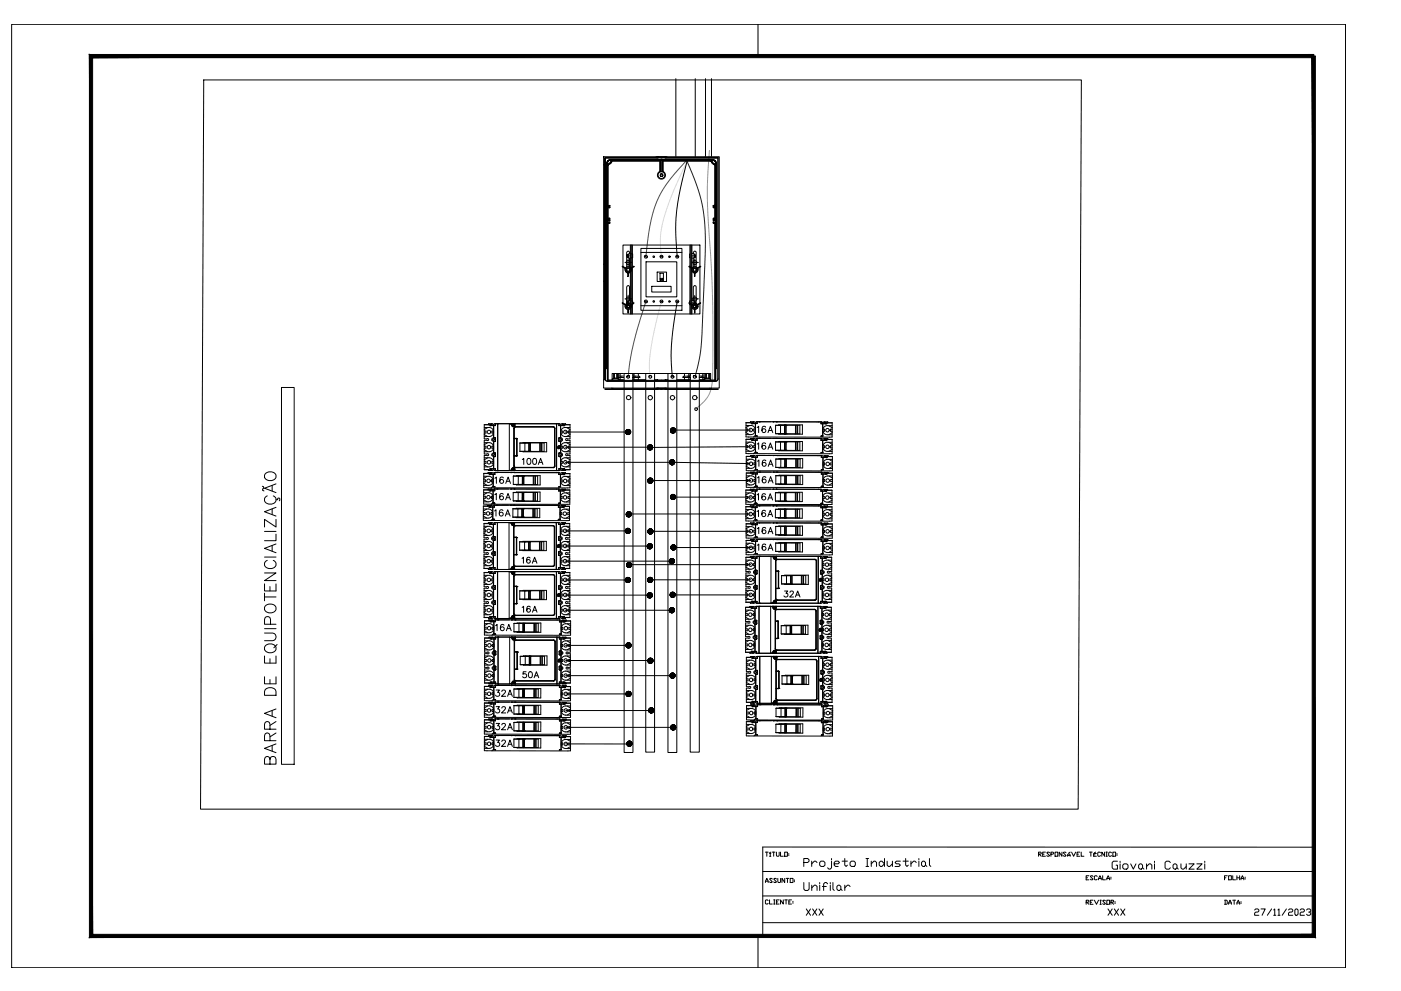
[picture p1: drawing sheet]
<svg xmlns="http://www.w3.org/2000/svg" width="594mm" height="420mm" viewBox="0 0 594 420" stroke-linecap="round" stroke-linejoin="round" font-family="sans-serif">
<defs><g id="words">
<text font-size="12.3" x="119.6" y="325.3" transform="rotate(-90 119.6 325.3)">BARRA DE EQUIPOTENCIALIZAÇÃO</text>
<text font-size="8.4" x="339.7" y="369.7">Projeto Industrial</text>
<text font-size="7.1" x="339.7" y="378.9">Unifilar</text>
<text font-size="6.6" x="470.3" y="369.7">Giovani Cauzzi</text>
<g font-size="6.2">
<text x="220.1" y="198.3">100A</text>
<text x="320" y="199">16A</text>
<text x="320" y="206">16A</text>
<text x="208.5" y="220.1">16A</text>
<text x="320" y="227.5">16A</text>
<text x="320" y="234.6">16A</text>
<text x="208.8" y="310.8">32A</text>
<text x="208.8" y="317.9">32A</text>
</g>
<g font-size="5.7">
<text x="320" y="184.5">16A</text>
<text x="320" y="191.6">16A</text>
<text x="208.5" y="206">16A</text>
<text x="208.5" y="213.1">16A</text>
<text x="319.6" y="213.1">16A</text>
<text x="319.6" y="220.1">16A</text>
<text x="220.1" y="239.9">16A</text>
<text x="331.3" y="254.4">32A</text>
<text x="220.1" y="260.7">16A</text>
<text x="208.8" y="268.5">16A</text>
<text x="220.5" y="288.6">50A</text>
<text x="208.8" y="296.3">32A</text>
<text x="208.8" y="303.4">32A</text>
<text x="340.8" y="389.1">XXX</text>
<text x="468.5" y="389.1">XXX</text>
<text x="530.9" y="389.1">27/11/2023</text>
</g>
<g font-size="4.9">
<text x="439.2" y="364.4">RESPONSÁVEL TÉCNICO:</text>
<text x="323.5" y="375.4">ASSUNTO:</text>
<text x="459.3" y="374.3">ESCALA:</text>
<text x="517.9" y="374.3">FOLHA:</text>
<text x="459.3" y="384.5">REVISOR:</text>
<text x="517.9" y="384.5">DATA:</text>
</g>
</g></defs>
<!-- layer: 0 -->
<g fill="none" stroke="#000" stroke-width=".42">
<path d="M86.4 33.9h372.1l-1.3 309.2h-372.2zM256 66.4h49v98.1h-49zM291.3 68.4l-2.7 11.3-1.7 10.4-.4 7.6 .7 11.2M287.2 127.9l-1.6 9.9-.9 8.5-.1 6.7 .5 6.8M264.7 158.4h3.7v160.6h-3.7zM273.8 158.4h3.8v160.5h-3.8zM283.2 158.4h3.8v160.6h-3.8zM292.7 158.4h3.8v160.5h-3.8zM119.4 164.3h5.3v159.7h-5.3zM207.2 179.7h1.4v.3M207.2 179.7l.1 .4M208.2 179.9v.6"/>
<path d="M208.2 179.9l.4 .1M208.2 179.9l.1 .1M208.3 180l-.1 .5M208.3 180h.3M210 179.6v.9M210 179.6h27.1M210 179.6v.1M211 179.7l.1 19.8M211 179.7h.1M211.1 179.6h.1M216 179.6l-6.4 .1-.3 .3-.4-.3h-1.7M216 179.6v19.9"/>
<path d="M216.6 179.6v.2M216.7 179.6l-.7 .2M216.9 179.7l.1 .6M217 179.6l-.1 .1M217 179.6v.7M217.3 179.9l.3-.1v1l-.4-.3zM217.7 179.7l.5 .6-.5 .5zM218.3 179.6h.1M218.3 179.6v.7M218.3 179.7h.1M236 179.6v19.9zM237.1 179.6l-.1 .1"/>
<path d="M237.1 179.6l-.1 .9M238.1 179.7h1.7M238.2 179.7l-.4 .3-.4-.3h-20.8M238.6 179.8l-.1 .2M238.6 179.9h.3M238.6 179.9l-.1 .1M238.6 179.8v.1M238.9 179.9l-.4 .1M238.9 179.9v.6M239.8 179.7l-1.2 .1M239.8 179.7v.4M294.7 173h.9l.2 .5-.6 .6-.5-.3z"/>
<path d="M316.3 179.2h2M318.2 179.2h-1.9v6l36.6 .1v-6.1M327.7 178.8h20.5M329.4 178.9h18.7M347.1 178.8l.1 .1M348.1 179.7h1.9M348.1 178.9v.8M348.2 178.9l.7 .3 .4-.3h1.7M348.2 179.6h1.8M348.2 178.8l-.1 .1M348.2 179.6l-.1 .1M348.2 178.8v.8"/>
<path d="M349.6 179.2h.4M349.7 179l-.1 .2M349.7 179h1.2M349.7 179.1h.3M349.7 179.1l-.1 .1M349.7 179v.1M350 179.6v.1M350 179.2v.4M350 179.1v.1M350 179.1v.6M350.9 179.3h2M350.9 179v.3"/>
<path d="M351 178.9l-.1 .1M351 179.2h1.9M351 179.2l-.1 .1M351 178.9v.3M205.3 181.3l3.1 .2 .6 .7 .3 .9M205.3 182.7h.8v.9l-.8 .1M205.3 184.2l1.5 .9M205.3 187.7a3.6 3.6 0 0 1 3.5 .5l.5 1.3M205.3 189.1l.8 .1v.8l-.8 .1M205.3 190.6l1.5 .9M205.3 194.1a3.6 3.6 0 0 1 3.5 .5l.5 1.4M205.3 195.5l.8 .1v.8l-.8 .1"/>
<path d="M205.3 197l.1 .1M205.3 180.1h2M205.3 199.1h2M205.4 182.1h-.1M205.4 197.1l1.4 .8M206.4 186.7h-1.1v5.8h1.1M206.4 193.1h-1.1v6.1l2-.1M206.5 186.1a.43 .43 0 0 1 .6 0 .43 .43 0 0 1 0 .6 .43 .43 0 0 1-.6-.1M206.5 192.5a.43 .43 0 0 1 .6 0 .43 .43 0 0 1 0 .6 .43 .43 0 0 1-.6 0M206.8 187.7l-1.5 .8M206.8 194.1l-1.4 .8M206.8 181.3l-1.4 .8"/>
<path d="M207.3 180.1l-2-.1v6.1h1.1M207.3 199.1l-.1 .4h1.4v-.3M208.2 198.7v.6M208.2 198.7l.1 .5M208.2 180.5h1.8M208.2 198.7h1.8M208.3 199.2l-.1 .1M208.3 199.2h.3M208.6 186.2v.4M208.6 192.6v.4M208.6 199.2l-.4 .1M208.6 186.6l.7 .5v5l-.7 .5"/>
<path d="M208.6 193l.7 .5M208.6 182.8v.8h.7M208.6 195.7v.7h.7M208.9 199.5l.4-.3 .3 .3M209.3 182.7l-.7 .1M209.3 189.2h-.7v.8h.7M209.3 193.5l.6 .1h-.6v5.2zM209.3 195.6h-.7M209.3 192h.6M209.3 185.5h.1M209.3 191.9l.1 .1M209.3 187.2h.6"/>
<path d="M209.3 183.3l-.6 1.3a3.7 3.7 0 0 1-3.4 .5M209.3 189.7l-.6 1.3a3.7 3.7 0 0 1-3.4 .5M209.3 196.1l-.6 1.3a3.7 3.7 0 0 1-3.4 .5M209.3 187.2h.1M209.3 187.2v4.7M209.3 191.9l.6 .1M209.4 187.1l-.1 .1M209.6 185.6v.1M209.6 192l-.4 .1M209.9 185.6l.1 .2M209.9 192l.1 .2M209.9 185.5l.2 .3"/>
<path d="M209.9 191.9l.2 .3M209.9 185.6l-.6-.1 .1-5.1-.1 5.2-.7 .6M209.9 185.6h.1M209.9 187.1v.1M209.9 192h.1M209.9 185.6l-.7 .1M209.9 187.1l-.6 .1M210 180.4v.1M210 187v-1.2l.1 1.2M210 192.2v1.2M210 187h.1M210 192.2h.1"/>
<path d="M210 193.4h.1M210 187l-.1 .1M210 193.4l-.1 .2M210 198.7v.8M210 198.7v.1M210.1 187l-.2 .2M210.1 193.4l-.2 .2M210.1 192.2v1.2M216 199.4h.6M217 180.3a.69 .69 0 0 0 .7 .6 .69 .69 0 0 0 .6-.6M217 198.9a.69 .69 0 0 1 .7-.6 .69 .69 0 0 1 .6 .6M217 199l-.1 .5"/>
<path d="M217 199v.5M217 180.3a.62 .62 0 0 0 .7 .6 .62 .62 0 0 0 .6-.6M217 198.9a.62 .62 0 0 1 .7-.6 .62 .62 0 0 1 .6 .6M217.3 198.5l.3-.1v1l-.4-.3zM217.7 198.4l.5 .5-.5 .5zM218 181.6l.1 16.5 16.5 .1M218 186h1.2M218 193.2h1M218 181.6l.6-.6 16.4 .1 .2 16.5-.6 .6M218 181.6v16M218 181.6v11.7M218.3 180.3h.1"/>
<path d="M218.6 180.9h16M218.6 181h16M218.6 180.9v.1M218.6 198.1h16M218.6 180.9l-.7 .7M218.6 181l-.6 .6M219 185.9h-1l1.1 .1M219 186h.1M219 186l.1 7.2M219 185.9v.1M219 193.3h-1M219 185.8h.1"/>
<path d="M219.1 185.9l.1 .1M219.2 186v7.2M220.5 187.9v3.4M220.5 187.9l10.2-.1v3.6M220.5 187.8v.1M221.8 187.8l10-.2v4h-10M222.5 187.8h.1M222.5 187.8l.1 3.5M224.3 187.8h.1M224.3 187.9h.1M224.3 187.9v3.4M224.3 187.8l.1 3.5"/>
<path d="M224.7 187.8l.1 3.5M224.9 187.9h.1M224.9 187.9v3.4M228.9 187.8v3.6M229.1 187.8v3.6M229.6 187.8v3.6M229.8 187.8v3.6M234.6 198.1l-16 .2M234.6 180.9v.1M234.6 180.9l.7 .7M234.6 181l.6 .6M235.1 181.6h.2"/>
<path d="M235.1 197.6h.2M235.1 181.6v16M235.2 197.6l-.6 .5M235.3 197.6l-.7 .7M235.3 181.6v16M236.5 189.9v.1M236.9 187v-1.2l.1 1.2M236.9 187h.1M236.9 192.2h.1M236.9 193.4h.1M236.9 192.2v1.2M237 187l.2 .2"/>
<path d="M237 192.2l.2-.3-.2 .3M237 193.4l.2 .2-.2-.2M237 189.1v1M237 180.5h1.9M237 198.7l.1 .1M237 199.5h.1M237 198.7h1.9M237 198.7l.1 .8M237 189.1l-.4 .5 .4 .5M237 192.2v1.2M237 187l.2 .1M237.1 180.4l-.1 .1"/>
<path d="M237.2 189.1v1l.4-.5-.4-.5M237.2 187.1l.6 .1zM237.2 192h.1M237.2 185.5l-.2 .3M237.2 185.6l-.2 .2M237.4 187.1h.5M237.4 192l.5 .1M237.4 185.6v.1M237.4 187.1h.1M237.7 187.2v2.2M237.7 180.4l.1 5.1-.6 .1 .7 .1M237.7 191.9l-.5 .1"/>
<path d="M237.7 189.8v2.2M237.7 180.4l.1 5.2 .7 .6-.2 .7-.5 .2v5l.7 .5M237.7 187.1l.1 .1M237.7 192h-.5M237.8 183.3l.5 1.3a3.6 3.6 0 0 0 3.4 .5M237.8 189.7l.5 1.3a3.6 3.6 0 0 0 3.4 .5M237.8 196.1l.5 1.3a3.6 3.6 0 0 0 3.4 .5M237.8 198.7v-5.1h-.6h.6v5.1M237.8 182.7l.6 .1M237.8 189.2h.6v.8h-.6M237.8 195.6h.6M237.9 193.5l-.5 .1"/>
<path d="M238.1 199.5h1.7M238.2 199.5l-.4-.3-.4 .3h-20.8M238.4 182.8v.8h-.6M238.4 195.7v.7h-.6M238.5 192.6l-.2 .7-.5 .2M238.5 199.2l.4 .1M238.5 199.2l.1 .1M238.5 199.2l.1 .2M238.6 199.4l1.2 .1M238.6 199.3h.3M238.6 199.3v.1M238.8 180.4l.1 .1"/>
<path d="M238.9 198.7v.6M238.9 198.7l-.1 .1M239.7 189.6h36.3M239.7 183.2h26.7M239.7 196h45.6M239.8 180.1l1.9-.1v6.1h-1.1M239.8 180.1h1.9M239.8 199.1h1.9M239.8 199.1v.4M240.2 187.7l1.5 .8M240.2 194.1l1.5 .8M240.2 181.3l1.5 .8"/>
<path d="M240.6 186.1a.43 .43 0 0 0-.6 0 .43 .43 0 0 0 0 .6 .43 .43 0 0 0 .6-.1l1.1 .1v5.8h-1.1a.43 .43 0 0 0-.6 0 .43 .43 0 0 0 0 .6 .43 .43 0 0 0 .6 0h1.1v6.1l-1.9-.1M241.7 197.1l-1.5 .8M241.7 182.1h.1M241.7 181.3l-3 .2-.7 .7-.2 .9M241.7 184.2l-1.5 .9M241.7 182.7h-.7v.9l.7 .1M241.7 187.7a3.6 3.6 0 0 0-3.4 .5l-.5 1.3M241.7 189.1l-.7 .1v.8l.7 .1M241.7 190.6l-1.5 .9M241.7 194.1a3.6 3.6 0 0 0-3.4 .5l-.5 1.4M241.7 197v.1M241.7 195.5l-.7 .1v.8l.7 .1"/>
<path d="M265.5 183.8l1.5-1.5-1.4 1.6M265.6 183.9l1.5-1.5-1.5 1.5M265.7 182.3l-.2 .2M266 182.1l-.7 .7M266.1 182.1l-.8 1M266.3 182.1l-1 1.1M266.5 182.1l-1.2 1.2 1.2-1.2M266.6 182.1l-1.2 1.6M266.9 182.2l-1.5 1.5M267.1 182.4l-1.5 1.6 1.6-1.5M267.3 182.6l-1.5 1.5M267.3 183.8l-.4 .3"/>
<path d="M267.3 182.7l-1.3 1.5M267.4 183.5l-.7 .7M267.4 182.9l-1.3 1.3M267.4 183.3l-.9 .9 .9-.8M267.4 183l-1.2 1.2 1.2-1.1M267.4 183.2l-1 1M274.7 189.2l.5-.5-.6 .6M275 188.8l-.2 .2M275.4 188.6l-.8 .8M275.6 188.6l-1 1M275.7 188.6l-1.1 1.2M275.7 190.8l1-1-1 1"/>
<path d="M275.8 188.6l-1.2 1.3M276 188.7l-1.4 1.3M276.1 188.7l-1.4 1.4M276.1 188.7l-1.4 1.5M276.3 188.8l-1.5 1.5M276.3 188.9l-1.5 1.5M276.4 188.9l-1.6 1.5M276.4 188.9l-1.5 1.6 1.6-1.5M276.5 189l-1.5 1.6M276.6 189.2l-1.5 1.4M276.6 189.2l-1.4 1.5M276.6 190.1l-.5 .6"/>
<path d="M276.7 189.3l-1.4 1.4M276.7 189.9l-.8 .9M276.7 190l-.8 .7M276.7 189.5l-1.3 1.3M276.7 189.5l-1.2 1.3 1.2-1.2M276.7 189.6l-1.1 1.2 1.1-1.1M283.9 196.1l1.4-1.1-1.3 1.3M284 195.8l.8-.9-.9 .9M284.1 196.6l1.6-1.5-1.5 1.7M284.2 196.7l1.5-1.5-1.5 1.5M284.3 196.8l1.5-1.6-1.5 1.6M284.3 196.8l1.5-1.5-1.5 1.5"/>
<path d="M284.3 182.3l.8-.9-.8 .9M284.4 196.9l1.5-1.5-1.5 1.5M284.6 195l-.6 .5M284.7 195l-.7 .7M284.7 181.6l-.2 .2M284.9 181.5l-.5 .5M285 194.9l-1.1 1.1M285 196l33 .5M285.3 181.4l-1 1.3 1.3-1.3M285.4 195l-1.4 1.4M285.4 182.3h32.9M285.5 195l-1.5 1.5"/>
<path d="M285.6 195.1l-1.5 1.5M285.7 181.5l-1.4 1.3 1.5-1.3M285.8 181.5l-1.4 1.4M285.8 181.5l-1.3 1.6M285.9 196.6l-.3 .3M286 195.5l-1.5 1.5M286 181.6l-1.5 1.5 1.6-1.4M286 195.6l-1.3 1.4M286 196.3l-.7 .7M286.1 195.7l-1.4 1.3M286.1 196.3l-.8 .7M286.1 195.8l-1.2 1.3 1.2-1.1"/>
<path d="M286.1 196l-1 1.1M286.1 181.7l-1.5 1.6 1.6-1.5M286.2 181.8l-1.5 1.5M286.2 181.8l-1.5 1.6 1.5-1.5M286.3 182l-1.5 1.4 1.6-1.3M286.4 183l-.6 .5M286.4 182.2l-1.3 1.3 1.4-1.1M286.4 182.8l-.8 .8M286.5 182.6l-1.1 1M316.3 184.3h2.1M316.3 191.3h2.1M316.3 181.8l.7 .1v.9h-.7"/>
<path d="M316.3 183.4h.1M316.3 188.9l.7 .1v.8l-.7 .1M316.3 190.4l1.5 .9M316.3 180.4h2.1M316.3 187.5h2.1M316.4 183.4l1.4 .9M316.4 181.2l-.1 .1M316.4 196.1l.8 .1v.9h-.8M316.4 197.7l1.5 .9M316.4 193.5l2 .1M316.4 194.7h2.1M316.4 198.6h2.1"/>
<path d="M317.8 187.5l-1.5 .8M317.8 180.4l-1.4 .8M317.9 194.7l-1.4 .8M318.3 193.5h-1.9v6l36.6 .1v-6.1h-1.9M318.3 189.4l-42.6 .3M327.7 185.9h20.5M327.8 193.1h20.5M328.9 190.9h3.8M328.9 180.3h4.4M328.9 187.4h4.4M328.9 180.3h10.3v3.6l-10.3-.1M328.9 183.9h3.8"/>
<path d="M328.9 187.3l10.3 .1v3.6h-6.5M329 198.1h4.4M329 194.7h4.4M329 194.6h10.3v3.6h-10.3M329.5 193.2h18.8M330.2 180.1h10.1l-.1 4h-10M330.2 187.2h10.1l-.1 3.9h-10M330.3 194.4h10.1v4h-10.1M330.9 180.3h.1M330.9 187.3l.1 3.6M331 180.3l-.1 3.6M331 190.9h.1"/>
<path d="M331 194.6h.1M331.1 194.7l-.1 3.5M332.7 191h.1M332.7 183.9h.1M332.7 180.3h.1M332.7 187.3h.1M332.7 187.4h.1M332.7 190.9v-3.5v3.5M332.7 183.9v-3.6v3.6M332.7 190.9h.1M332.7 190.9v.1M332.7 183.9h.6"/>
<path d="M332.8 187.4h.1M332.8 180.3h.1M332.8 194.6v.1M332.8 198.2h.1M332.8 194.6h.1M332.8 183.9h-.1M332.8 190.9h.1M332.8 180.3v3.6M332.8 187.4v3.5M332.8 198.1v.1M332.9 194.7l-.1 3.4M332.9 194.7h.1"/>
<path d="M332.9 198.1v.1M332.9 194.7v3.4M333.2 180.3h.1M333.2 187.4h.1M333.2 187.4v3.5M333.2 183.9h.1M333.2 190.9h.1M333.2 180.3v3.6M333.3 194.6h.1M333.3 183.9h.1M333.3 180.3h.1M333.3 191h.1"/>
<path d="M333.3 190.9v.1M333.3 187.4h.1M333.3 190.9l-4.4 .1M333.3 194.7v3.5M333.3 180.3v3.6M333.3 187.4v3.5M333.4 198.1v.1M333.4 194.7h.1M333.4 194.7v3.4M337.3 180.3v3.6M337.3 187.4v3.6M337.4 194.6v3.6"/>
<path d="M337.6 180.3v3.6M337.6 187.4v3.6M337.7 194.6v3.6M338.1 180.3v3.6M338.1 187.4v3.6M338.2 194.6v3.6M338.3 180.3v3.6M338.3 187.4v3.6M338.4 194.6v3.6M347.1 185.9h.1M347.2 193.1l.1 .1M348.1 192.1h.1"/>
<path d="M348.1 185h.1M348.1 186.7h1.9M348.2 199.3h.1M348.2 186l.7 .2 .4-.2h1.7M348.2 185.9l-.1 .8M348.3 193.2v.8M348.3 194h1.8M348.3 184.8h.6v-5.2v5.3h-.6M348.3 193.2h.4M348.3 184.8v.1M348.3 191.8v.1M348.3 193.1v.8"/>
<path d="M348.3 193.9h1.8M348.3 193.1v.1M348.3 193.9v.1M348.3 184.8l-.2 .2M348.3 191.8l-.2 .3M348.3 184.8l-.1 .2M348.3 191.9l-.1 .2M348.4 199.1h.6M348.4 199.1l.7 .1M348.4 199.1h.1M348.4 199.1l-.2 .2M348.4 199.1l-.1 .2"/>
<path d="M348.6 191.9h.4M348.6 184.9h.4M348.6 184.9h.1M348.7 199.1v.1M348.7 193.2l.4 .3 .3-.3M348.8 186.7l.1 5.1h-.6M348.8 186.6l.1 .1M348.9 186.7v5.2h-.6M348.9 182.5l.6 1.3a3.7 3.7 0 0 0 3.4 .5M348.9 189.6l.6 1.2a3.7 3.7 0 0 0 3.4 .6M348.9 189l.7 .1v.8h-.7M348.9 193.9v5.2z"/>
<path d="M348.9 182h.6M349 196.8l.6 1.3a3.6 3.6 0 0 0 3.4 .5M349 196.3h.7l-.1 .8M349 197.1h.6M349.4 193.2h1.7M349.5 182l.1 .8h-.7M349.6 186.2h.4M349.7 186v.1M349.7 186l-.1 .2M349.7 186h1.2M349.7 186.1h.3M349.7 186.1l-.1 .1"/>
<path d="M349.8 193.5h.3M349.8 193.4h.3M349.8 193.4v.1M350 186.2v.5M350 186.1v.6M350 186.1v.1M350.1 193.5v.4M350.1 193.9v.1M350.1 193.4v.1M350.1 193.4v.6M350.9 186v.4M350.9 186.4h2"/>
<path d="M351 186h-.1M351 186v.3M351 186.3h1.9v6h-36.6v-6.1l2 .1M351 186.3l-.1 .1M351.1 193.2v.1M351.1 193.5v.1M351.1 193.2v.4M351.4 180.5l1.5 .9M351.4 187.5l1.5 .9M351.5 194.8l1.5 .9M352.9 180.5l-3.1 .2-.6 .7-.3 .9M352.9 183.4l-1.5 .9"/>
<path d="M352.9 181.9l-.7 .1v.8l.7 .1M352.9 187.5l-3.1 .3-.6 .6-.3 1M352.9 190.5l-1.5 .9M352.9 188.9l-.7 .1v.9h.7M352.9 197.1l.1 .1M353 194.8a3.6 3.6 0 0 0-3.4 .5l-.6 1.4M353 197.7l-1.5 .9M353 196.2l-.7 .1v.8h.6M205 217.2l.7 .1v.9h-.7M205 218.8l1.4 .9M205 214.6h1.9M205 215.8h2"/>
<path d="M205 219.7h2M205.1 210.3l.7 .1v.9h-.6M205.1 211.9l1.5 .9M205.1 207.7h1.9M205.1 208.9h2.1M205.1 212.8h2.1M205.1 203.3l.8 .1v.9l-.8 .1M205.1 204.9l.1 .1M205.1 200.8h2M205.1 201.9h2.1M205.1 205.8h2.1M205.2 205l1.4 .8"/>
<path d="M205.2 211.3h-.1M205.2 202.8h-.1M206.4 215.8l-1.4 .9M206.6 208.9l-1.5 .9M206.6 201.9l-1.4 .9M206.8 214.6h-1.8l-.1 6 36.6 .1v-6.1M207 207.7h-1.9v6l36.5 .1v-6.1h-1.8M207 200.7h-1.9v6.1h36.6v-6h-2M216.4 214.2l20.8 .1 .4 .3 .3-.3h1.7M216.5 207.3l20.8 .1 .4 .3 .4-.3h1.7M216.5 200.3h20.5M217.5 215.7h4.5"/>
<path d="M217.5 215.7h10.3v3.6l-10.3-.1M217.5 219.3h3.8M217.6 212.3l4.5 .1M217.6 208.8h4.5M217.7 205.4h4.4M217.7 201.9h4.4M217.7 208.8h10.2v3.6h-10.2M217.7 201.8h10.3v3.7l-10.3-.1M218 214.3h18.8M218.1 207.4h18.8M218.2 200.4h18.7M218.8 215.5h10.1v4h-10.1"/>
<path d="M219 208.6h10v4h-10M219 201.6l10.1 .1v3.9h-10.1M219.5 215.7v3.6M219.5 215.7h.1M219.7 208.8h.1M219.7 201.8h.1M219.7 208.8v3.6M219.8 201.8h.1M219.8 201.9l-.1 3.5M221.3 219.3h.1M221.3 215.7h.1M221.3 219.3h.6"/>
<path d="M221.4 215.7l-.1 3.6M221.4 215.7h.1M221.4 219.3h.1M221.4 215.7v3.6M221.5 208.8h.1M221.5 212.4h.1M221.5 201.8v.1M221.5 208.8v3.5v-3.5M221.5 212.3l-.1 .1M221.5 201.8h.1M221.5 205.4h.1M221.5 201.9v3.5v-3.5"/>
<path d="M221.5 201.9h.1M221.6 208.8h.1M221.6 212.4h.1M221.6 212.4h-.1M221.6 208.8v3.6M221.6 201.9h.1M221.6 205.4h-.1M221.6 201.9v3.5M221.8 215.7l.1 3.6M221.9 219.3h.1M221.9 219.3h-.1M221.9 208.8l.1 3.6"/>
<path d="M221.9 215.7h.1M222 201.8h.1M222 215.7h.1M222 215.7l-.1 3.6M222 212.4h.1M222 212.4h-.1M222 205.4h.1M222 201.9v3.5M222.1 212.4h.1M222.1 208.8h.1M222.1 208.8v3.6M222.1 205.4h.1"/>
<path d="M222.1 201.9h.1M222.1 201.9v3.5M225.9 215.7v3.6M226.1 208.8v3.6M226.1 201.8v3.7M226.2 215.7v3.6M226.3 208.8v3.6M226.3 201.8v3.7M226.7 215.7v3.6M226.9 208.8v3.6M226.9 215.7v3.6M226.9 201.8v3.7"/>
<path d="M227 208.8v3.6M227 201.8v3.7M235.8 214.2v.1M235.9 207.3l.1 .1M235.9 200.3l.1 .1M236.8 215.1h1.8M236.8 214.3v.8M236.8 214.2v.8M236.8 215l1.8 .1M236.8 214.2v.1M236.8 215v.1M236.9 206.6h.1"/>
<path d="M236.9 208.2h1.9M237.1 213.3h.1M236.9 200.4v.8M236.9 201.2h1.9M237 207.3l-.1 .9M237 207.3l-.1 .1M237 200.4l.7 .3 .4-.3h1.7M237 200.3v.8M237 201.1h1.7M237 200.3l-.1 .1M237 201.1l-.1 .1M237.1 213.3h.6"/>
<path d="M237.1 213.3h.5M237.1 206.3l.5 .1M237.1 206.3v.1M237.1 206.3l-.2 .2M237.1 206.4l-.2 .1M237.3 213.3v.1M237.3 213.4h.5M237.3 206.4h.1M237.3 206.4h.5M237.5 217.9l.6 1.3a3.7 3.7 0 0 0 3.4 .5M237.6 217.4h.6v.7l-.6 .1M237.6 201.1v5.3z"/>
<path d="M237.6 208.2l.1 5.2M237.7 208.1v5.2M237.7 211l.5 1.3a3.7 3.7 0 0 0 3.4 .5M237.7 210.4l.6 .1v.8M237.7 211.3h.6M237.7 206.4h-.6M237.7 204l.6 1.3a3.7 3.7 0 0 0 3.4 .6M237.7 203.5h.7v.8l-.7 .1M238.3 211.2v.1M238.4 200.4v.3zM238.5 207.5l-.1 .2M238.5 207.5v.1"/>
<path d="M238.5 207.5h1.2M238.5 207.6h.3M238.5 207.6l-.1 .1M238.6 214.5v.6M238.6 214.5l-.3 .1M238.7 201.1l.1 .1M238.8 207.6v.6M238.8 207.6l-.4 .1M238.8 200.6v.6M238.8 200.6l-.4 .1M238.8 200.6l-.1 .5M239.4 215.8l-1.3 .6-.6 1.3"/>
<path d="M239.4 215.9h2.1M239.6 214.4l-1.3-.1v.3M239.6 214.7h1.9M239.6 214.4v.3M239.6 214.3v.3M239.6 214.6h1.9M239.6 214.3v.1M239.6 214.6v.1M239.7 207.8h1.9M239.7 207.5v.3M239.7 200.8h2M239.8 207.4v.3"/>
<path d="M239.8 207.4l-.1 .1M239.8 207.7l-.1 .1M239.8 200.4l-.1 .4M239.8 200.4l-.1 .1M240 215.9l1.5 .8M240.1 209l1.5 .8M240.2 202l1.4 .8M241.5 218.8l-1.5 .9M241.5 217.3l-.7 .1v.8l.7 .1M241.5 210.5h-.6v.8h.6M241.6 211.3v.1M241.6 203.5h-.7v.9h.8"/>
<path d="M241.6 209.8h.1M241.6 209a3.5 3.5 0 0 0-3.4 .5l-.5 1.3M241.6 211.9l-1.5 .9M241.6 210.4h.1M241.7 202.8v.1M241.7 202a3.5 3.5 0 0 0-3.4 .5l-.6 1.4M241.7 205l-1.5 .9M241.7 203.4l-.1 .1M265.6 218.4l1.3-1.4-1.3 1.4M265.6 217.6l.6-.5-.6 .6M265.9 218.9l1.6-1.5-1.4 1.6M266 217.2l-.2 .2"/>
<path d="M266.2 219.1l1.4-1.5-1.4 1.5M266.3 217l-.7 .8M266.5 217.9h51.7M266.5 217l-.9 .9M266.7 219.1l1-1-1 1M266.7 217l-1.2 1.1M266.8 217l-1.3 1.2M267.1 217.1l-1.5 1.4M267.2 217.2l-1.4 1.6 1.6-1.5M267.4 217.3l-1.5 1.6M267.5 218.7l-.3 .3M267.6 218.6l-.5 .4"/>
<path d="M267.6 218.5l-.6 .6M267.7 217.9l-1.4 1.2M267.7 217.9l-1.2 1.2 1.2-1.1M267.7 218.2l-.9 .9 .8-.7M274.9 204.5l1.5-1.5-1.5 1.5M275.3 202.8l-.5 .5M275.4 202.8l-.6 .6M275.5 202.7l-.8 .8M275.6 202.7l-.9 1M275.7 202.7l-1 1.1M275.8 203.7h42.6M275.9 202.7l-1.2 1.2"/>
<path d="M275.9 202.7l-1.2 1.3M276 202.7l-1.3 1.3M276.1 202.8l-1.4 1.3M276.4 202.9l-1.6 1.3M276.5 203l-1.5 1.6 1.6-1.5M276.6 203.2l-1.5 1.5 1.6-1.5M276.7 203.2l-1.5 1.5M276.7 203.3l-1.4 1.5M276.7 203.3l-1.3 1.5M276.7 204.3l-.4 .5M276.8 203.5l-1.3 1.4M276.8 204.1l-.8 .7"/>
<path d="M276.8 203.7l-1.2 1.2M276.8 203.9l-.9 1M276.8 203.7l-1.1 1.2M276.8 203.9l-1 1M284.3 210.8l1.2-1.2-1.2 1.3M284.3 210.5l1-.9-1 1.1M284.4 211.2l1.5-1.4-1.5 1.5M284.5 211.3l1.5-1.5-1.5 1.5M284.7 209.9l-.2 .1M284.9 209.7l-.5 .5 .4-.4M285.4 209.6l-1.1 1.1M285.5 210.8h32.9"/>
<path d="M285.7 209.7l-1.4 1.3 1.5-1.3M285.9 211.7l.5-.7-.7 .7M286.1 209.9l-1.6 1.5M286.2 210.1l-1.6 1.4 1.5-1.6-1.5 1.5M286.3 210.1l-1.5 1.5M286.4 210.3l-1.5 1.4M286.4 210.4l-1.4 1.3M286.4 211l-.7 .8M286.4 210.5l-1.2 1.3 1.3-1.2M286.5 210.8l-1.1 1 1.1-1M316.3 210.4l.1 .1M316.3 211.9l1.5 1"/>
<path d="M316.3 217.4l.7 .1v.9l-.7 .1M316.3 219l1.5 .9M316.3 207.8h1.9M316.3 209h2.1M316.3 207.7l1.8 .1M316.3 207.7v6.1l36.5 .1v-6.1h-1.8M316.3 212.8l2.1 .1M316.3 214.9h1.9M316.3 216h2.1M316.3 219.9h2.1M316.3 210.5h.7v.8l-.7 .1M316.4 203.2h.8v.9l-.8 .1"/>
<path d="M316.4 204.7l1.5 .9M316.4 201.7h2.1M316.4 205.6h2.1M317.8 209l-1.5 .9M317.8 216l-1.5 .9M317.9 201.7l-1.5 .9M318.1 214.8h-1.8v6.1h36.5v-6M318.4 200.6l-2-.1v6.1l36.6 .1v-6.1h-1.9M327.7 214.4h20.5M327.7 207.4h20.5M327.8 200.1l20.5 .1M328.8 219.5h3.8"/>
<path d="M328.8 208.9h4.5M328.9 208.9h10.2v3.6h-10.2l3.7-.1M329 205.2h4.4M329 201.7h4.4M329 201.6l10.3 .1v3.6h-10.3M329.3 214.5h18.8M329.5 200.2h18.8M330.1 215.7l10.1 .1v3.9h-10.1M330.1 208.7h10.1v4l-10.1-.1M330.3 201.5h10.1v4l-10.1-.1M330.9 208.9v3.5M330.9 215.9v3.6"/>
<path d="M330.9 212.4h.1M331 201.6l.1 3.6M331.1 205.2h.1M332.6 208.9h.1M332.6 215.9h.1M332.6 212.5h.1M332.6 219.5h.1M332.7 216h.1M332.7 208.9h.1M332.7 219.5h.1M332.7 212.4h.6M332.7 219.5h.6"/>
<path d="M332.7 216l-.1 3.5M332.7 208.9l-.1 3.5M332.7 215.9v.1M332.7 212.4h.1M332.7 212.4v.1M332.7 208.9v3.5M332.7 216v3.5M332.8 201.6v.1M332.8 205.3h.1M332.8 201.7h.1M332.8 205.2v.1M332.8 201.6h.1"/>
<path d="M332.8 201.7v3.5M332.9 201.6v.1M332.9 205.2h.1M332.9 201.7v3.5M333.1 208.9l.1 3.5M333.1 215.9l.1 3.6M333.2 212.4h.1M333.2 212.4l-.1 .1M333.2 219.5h.1M333.2 219.5h-.1M333.3 212.5h.1M333.3 212.4v.1"/>
<path d="M333.3 208.9h.1M333.3 219.5h.1M333.3 215.9v.1M333.3 201.6v3.6M333.3 216l-4.4-.1h10.2v3.6h-10.2M333.3 216h.1M333.3 208.9v3.5M333.3 216v3.5M333.3 205.2h.1M333.4 205.3h.1M333.4 201.6v.1M333.4 201.7v3.5"/>
<path d="M337.3 208.9v3.6M337.3 215.9v3.6M337.4 201.7v3.6M337.5 208.9v3.6M337.5 215.9v3.6M337.7 201.7v3.6M338 208.9v3.6M338 215.9v3.6M338.2 208.9v3.6M338.2 215.9v3.6M338.2 201.7v3.6M338.4 201.7v3.6"/>
<path d="M347.1 207.4v.1M347.1 214.4v.1M347.2 200.2h.1M348.1 208.2h1.9M348.1 215.3h1.9M348.3 213.3h.1M348.2 207.5l.7 .3 .3-.3h1.8M348.2 214.5l.7 .3 .3-.3h1.8M348.2 207.4l-.1 .8M348.2 214.4l-.1 .9M348.2 207.4l-.1 .1M348.2 208.2h-.1"/>
<path d="M348.2 214.4l-.1 .1M348.2 206.4h.1M348.3 213.3h.5M348.3 200.2v.8M348.3 213.3v.1M348.3 201h1.8M348.3 200.2l.8 .3 .3-.3 1.7 .1M348.3 200.2h.1M348.4 206.1l.6 .1M348.4 206.1v.1M348.4 206.2h.6M348.4 206.1l-.2 .3"/>
<path d="M348.4 206.2l-.1 .2M348.5 213.4l.5 .1M348.7 206.2l.4 .1M348.9 213.3l-.1-5.1 .1 5.3M348.9 211.1l.5 1.3 1.3 .5M348.9 218.1l.5 1.3 1.3 .5M348.9 210.6h.6v.7M348.9 217.6h.5M348.9 200.9v5.3M349 200.9v.1M349 201v5.2M349 203.9l.6 1.3a3.6 3.6 0 0 0 3.4 .5"/>
<path d="M349 203.3h.7v.8l-.7 .1M349.5 217.6v.8h-.6M349.5 211.3l-.6 .1M349.6 214.5v.3M349.6 214.5l.1 .1M349.8 200.5h.3M349.8 200.3v.2M349.8 200.5h.1M349.9 208.2h.1M350 207.7l-.4 .1M350 214.7l-.4 .1M350 207.7v.5"/>
<path d="M350 214.7v.6M350.1 200.5v.5M350.1 200.5h.1M350.7 212.9h2.1M350.7 219.9l2.1 .1M350.9 207.6l-1.3-.1v.3M350.9 207.6v.3M350.9 207.9h1.9M350.9 214.9h1.9M351 214.5l-.1 .4M351 207.5v.3M351 214.5v.3"/>
<path d="M351 207.5l-.1 .1M351 207.8l-.1 .1M351 214.8l1.8 .1M351 214.8l-.1 .1M351.1 200.6l1.9 .1M351.1 200.3h-1.3M351.1 200.3v.3M351.3 216.1l1.5 .9M351.3 209l1.5 .9M351.5 201.8l1.5 .9M352.7 217.6h-.6v.8l.7 .1M352.8 212.1l-1.5 .8"/>
<path d="M352.8 209.9h.1M352.8 209a3.5 3.5 0 0 0-3.4 .6l-.5 1.3M352.8 212v.1M352.8 210.5l-.7 .1v.8l.7 .1M352.8 216.1a3.5 3.5 0 0 0-3.4 .5l-.5 1.4M352.8 219.1l-1.5 .8M352.8 217.5l-.1 .1M353 201.8a3.6 3.6 0 0 0-3.4 .6l-.6 1.3M353 204.8l-1.5 .9M353 203.2l-.7 .1v.9h.7M205.2 224.6h.7v.9l-.7 .1M205.2 226.1l.1 .1"/>
<path d="M205.2 231l.7 .1v.8l-.7 .1M205.2 232.5l1.5 .9M205.2 237.4l.7 .1v.8l-.7 .1M205.2 238.9l.1 .1M205.2 222h2M205.2 223.1h2.1M205.2 227h2.1M205.2 229.6h2.1M205.2 233.4h2.1M205.2 236h2.1M205.2 239.8h2.1M205.3 226.2l1.4 .8"/>
<path d="M205.3 239l1.4 .8M205.3 224h-.1M205.3 236.8l-.1 .1M206.3 235h-1.1v6.1h1.9M206.7 229.6l-1.5 .9M206.7 223.1l-1.4 .9M206.7 236l-1.4 .8M207.1 221.9h-1.9v6.1h1.1a.43 .43 0 0 1 .7 0 .43 .43 0 0 1 0 .6 .43 .43 0 0 1-.7 0h-1.1v5.8h1.1a.44 .44 0 0 1 .7 0 .44 .44 0 0 1 0 .6 .44 .44 0 0 1-.7 0M207.3 223.1l1.3 .6 .6 1.3M207.3 229.6l1.3 .5 .6 1.3M207.3 236l1.3 .5 .6 1.4M208.1 221.8v.6"/>
<path d="M208.1 222.4h1.1M208.5 228.1v.4M208.5 234.5v.4M208.5 228.5l.7 .5v5M208.5 234.9l.7 .5M208.5 225.4l.6 .1M208.5 238.2l.6 .1M208.6 231.1h.5M208.6 231l-.1 .9h.6M209 234h.5M209.1 224.6h-.6v.8M209.1 237.5h-.6v.8"/>
<path d="M209.2 235.4l.1 5.3-.1-5.2M209.2 227.5h.5M209.2 233.9h.5M209.2 227.5l-.7 .6M209.2 234l-.7 .5M209.2 225.2l-.6 1.3-1.3 .5M209.2 231.6l-.6 1.3-1.3 .5M209.2 238l-.6 1.3-1.3 .5M209.2 227.4h.1M209.2 233.8h.1M209.2 235.5h.1M209.2 229.1h.1"/>
<path d="M209.2 229.1v4.8h.5M209.5 227.5l-.5 .1M209.5 233.9v.1M209.7 227.4h-.5l.1-5.1-.1 5.2M209.7 229.1h-.4M209.7 227.4v.1M209.7 229.1h.1M209.7 233.9h.1M209.7 235.5h.1M209.7 229.1h-.5M209.7 235.5h-.5M209.8 227.5l.1 .2"/>
<path d="M209.8 233.9l.1 .2M209.8 227.4l.2 .3M209.8 233.9l.2 .2M209.9 221.5v.8M209.9 222.3h.1M209.9 227.7v1.2M209.9 234.1v1.2l.1-1.2M209.9 222.3l-1.8 .1M209.9 227.7h.1M209.9 228.9h.1M209.9 234.1h.1M209.9 228.9l-.1 .2"/>
<path d="M209.9 235.3l-.1 .2M210 227.7v1.2M210 228.9l-.2 .2M210 235.3l-.2 .2M210.9 221.6v19.8M211 221.5v20M215.8 221.5v20M216.6 221.5l20.7 .1 .4 .3 .3-.3h1.7M216.8 222.1a.69 .69 0 0 0 .7 .7 .69 .69 0 0 0 .7-.7 .66 .66 0 0 1-.6 .7 .66 .66 0 0 1-.7-.7M217.4 221.7l-.4 .5 .4 .5v-.4M217.6 221.6l.5 .6-.5 .6v-.5M217.8 223.5v16"/>
<path d="M217.8 223.5h.1M217.8 239.5h.1M217.8 239.5l.7 .7M217.9 227.9h1.2M217.9 239.5l.6 .5 16 .1M217.9 223.5v16M218.5 222.8h16M218.5 222.9h16M218.5 222.8v.1M218.5 222.8l-.7 .7M218.5 222.8l-.6 .7v16l.6 .6M218.5 222.9l-.6 .6"/>
<path d="M218.9 227.7l-1 .1 1.1 .1M218.9 227.9h.1M218.9 227.7l.1 7.3M218.9 235.1h-1l1 .1M218.9 227.7h.1M218.9 227.8l.2 .1M219 227.8v.1M219 227.9h.1M219 227.9v7.1M219.1 227.9h.1M219.1 227.9v7.1M220.4 229.8l10.2-.1v3.6l-10.2-.1"/>
<path d="M220.4 229.8v3.4M220.4 233.2h4.4M220.4 229.7h.1M221.7 229.7l10-.2v4l-10-.2M222.4 229.7h.1M222.4 233.2h.1M222.4 233.2v.1M222.4 229.8v3.4M224.1 229.7l.1 .1M224.1 233.3h.1M224.2 229.7h.1M224.2 233.3h.1"/>
<path d="M224.2 229.7v3.5M224.2 229.8h.1M224.2 233.2l-.1 .1M224.2 233.2h.1M224.2 233.2v.1M224.2 229.7l.1 .1M224.3 229.8h.1M224.3 233.2h.1M224.3 233.2l-.1 .1M224.3 229.8v3.4M224.6 229.7h.1M224.6 229.7l.1 .1"/>
<path d="M224.7 233.2h.1M224.7 233.2l-.1 .1M224.7 229.8v3.4M224.8 233.3h.1M224.8 229.7v3.5M224.8 233.2v.1M228.8 229.7v3.6M229 229.7v3.6M229.5 229.7v3.6M229.7 229.7v3.6M234.5 222.8v.1M234.5 222.8l.7 .7"/>
<path d="M234.5 222.8l.6 .7M234.5 222.9l.5 .6M235 239.5l-.5 .5M235 223.5h.2M235 239.5h.2M235 223.5v16M235.1 239.5l-.6 .6M235.1 223.5v16M235.2 239.5l-.7 .7M235.9 221.5v20zM237 220.2h.1M236.8 228.9l.3 .2"/>
<path d="M236.8 235.3l.3 .2M236.8 227.7v1.2M236.8 234.1v1.2l.1-1.2M236.8 227.7h.1M236.8 228.9h.1M236.8 234.1h.1M236.9 232l-.5-.5 .5-.5v1M236.9 222.4h1.8M236.9 228.9l.2 .2M236.9 235.3l.2 .2M236.9 227.7v1.2M236.9 220.2h.6"/>
<path d="M236.9 221.5v.9M236.9 221.5v.1M237 232l.5-.5-.5-.5 .1 1M237.1 229.1h.5M237.1 227.4v.1M237.1 229.1h.1M237.1 233.9h.1M237.1 235.5h.1M237.1 235.5h.6M237.1 227.4l-.3 .3M237.1 233.9l-.3 .2M237.1 227.5l-.2 .2"/>
<path d="M237.1 233.9l-.2 .2M237.2 220.2v.1M237.2 220.3h.4M237.3 227.5l.5 .1M237.3 233.9v.1M237.3 235.4v.1M237.3 234h.5M237.3 235.4h.5M237.5 231.1a.72 .72 0 0 1-.6 1 .72 .72 0 0 1-.7-.9 .72 .72 0 0 1 1-.4l.3 .4M237.5 220.2v-5.2v5.3M237.6 229.1v2.2M237.6 231.7v2.1l-.5 .1"/>
<path d="M237.6 222.4v5h-.5M237.6 222.4l.1 5.1M237.6 225.2l.6 1.3a3.6 3.6 0 0 0 3.4 .5M237.6 231.6l.6 1.3a3.6 3.6 0 0 0 3.4 .5M237.6 238l.6 1.3a3.7 3.7 0 0 0 3.4 .5M237.7 235.4l-.1 5.3v-5.2h-.5M237.7 227.5h-.6M237.7 233.9h-.6M237.7 227.5l.7 .6-.2 .7-.5 .2v5M237.7 234l.7 .5-.2 .7-.5 .2M237.7 224.6h.6v.8M237.7 237.5h.6v.8"/>
<path d="M237.7 231.1h.5M237.8 229l-.5 .1M238.2 231l.1 .9h-.6M238.3 225.4l-.6 .1M238.3 238.2l-.6 .1M238.7 221.8v.6M238.7 221.8l-.3 .1M239.6 231.5h36.3M239.6 225.1h26.7M239.6 237.9h45.6M239.7 221.7l-1.3-.1v.3M239.7 221.7v.3"/>
<path d="M239.7 222h1.9M239.7 221.9h1.9v6.1h-1.1a.43 .43 0 0 0-.6 0 .43 .43 0 0 0 0 .6 .43 .43 0 0 0 .6 0h1.1v5.8h-1.1a.43 .43 0 0 0-.6 0 .43 .43 0 0 0 0 .6 .43 .43 0 0 0 .6 0M239.7 221.6v.3M239.7 221.6v.1M239.7 221.9v.1M240.1 229.6l1.5 .9M240.1 223.1l1.5 .9M240.1 236l1.5 .8M240.5 235h1.1v6.1h-1.9M241.6 226.2l-1.5 .8M241.6 239l-1.5 .8M241.6 224h.1"/>
<path d="M241.6 236.8v.1M241.6 223.1a3.5 3.5 0 0 0-3.4 .6l-.5 1.3M241.6 229.6a3.5 3.5 0 0 0-3.4 .5l-.5 1.3M241.6 236a3.5 3.5 0 0 0-3.4 .5l-.5 1.4M241.6 226.1v.1M241.6 224.6h-.7v.9l.7 .1M241.6 231l-.7 .1v.8l.7 .1M241.6 232.5l-1.5 .9M241.6 238.9v.1M241.6 237.4l-.7 .1v.8l.7 .1M265.7 224.2l-.4 .3M265.9 224.1l-.7 .6 .6-.6"/>
<path d="M265.9 224.1l-.7 .7M266.1 224l-.9 1M266.3 224l-1.1 1.1M266.3 238.6l-.5 .5 .4-.5M266.4 224l-1.2 1.3M266.5 238.5l-.8 .7 .8-.7M266.5 224l-1.3 1.4M266.6 224.1l-1.4 1.4M266.6 239.4h51.7M266.7 238.4l-1 1.1 .9-1M266.7 224.1l-1.4 1.5 1.5-1.4M266.8 224.2l-1.5 1.5"/>
<path d="M266.8 238.4l-1.1 1.2M266.9 224.2l-1.5 1.6M266.9 224.3l-1.4 1.6 1.5-1.5M267.1 224.4l-1.5 1.6M267.2 224.5l-1.5 1.5M267.2 238.5l-1.4 1.5 1.3-1.5-1.4 1.2M267.2 224.6l-1.4 1.5M267.2 225.5l-.5 .6M267.2 238.6l-1.4 1.4M267.2 224.7l-1.4 1.4M267.3 224.8l-1.3 1.4M267.3 225l-1.2 1.2 1.2-1.2"/>
<path d="M267.3 225.3l-.9 .9M267.3 238.6l-1.5 1.5M267.3 225.1l-1.1 1.1M267.4 238.6l-1.5 1.6M267.4 238.7l-1.5 1.5M267.6 238.9l-1.4 1.5M267.7 239l-1.5 1.5M267.7 240l-.5 .5M267.8 239.9l-.8 .7M267.8 239.3l-1.3 1.3M267.8 239.4l-1.1 1.2M267.8 239.7l-1.1 .9"/>
<path d="M274.6 232.1l1.4-1.5-1.4 1.6M274.7 225.2l1-1-1 1.1M274.9 225.9l1.4-1.5-1.4 1.6M275.1 230.6l-.5 .5M275.1 224.5l-.2 .2M275.3 224.4l-.4 .4M275.3 226.3l1.4-1.5-1.4 1.5M275.3 230.6l-.8 .8M275.4 224.3l-.6 .6M275.5 230.5l-1 1.1M275.5 224.3l-.7 .7M275.6 226.4l1.3-1.3-1.2 1.3"/>
<path d="M275.6 224.2l-.9 .9 .9-.8M275.7 230.5l-1.2 1.2M275.8 230.6l-1.3 1.3M275.8 225.3h42.6M275.8 224.2l-1.1 1.1M275.8 232.6l.8-.8-.9 .9M275.9 230.6l-1.4 1.4M275.9 224.2l-1.1 1.4M276.1 224.3l-1.3 1.3M276.2 230.7l-1.5 1.6M276.3 230.8l-1.6 1.6M276.3 224.4l-1.5 1.4"/>
<path d="M276.4 230.9l-1.6 1.5 1.6-1.4M276.4 224.5l-1.4 1.5 1.5-1.5M276.5 231.1l-1.5 1.5 1.5-1.4M276.5 232.1l-.5 .5M276.5 224.5l-1.5 1.6M276.6 231.3l-1.4 1.3M276.6 224.6l-1.5 1.6 1.5-1.6M276.6 231.4l-1.3 1.3M276.6 231.5l-1.1 1.2M276.6 231.7l-1 1M276.6 224.6l-1.5 1.6M276.7 225.9l-.3 .3"/>
<path d="M276.7 224.8l-1.5 1.4M276.8 225l-1.4 1.3M276.8 225.6l-.7 .8M276.8 225.1l-1.2 1.3M276.9 225.5l-1.1 .9M284.2 237.1l-.2 .2M284.3 237l-.3 .4M284.5 232l1-1-1 1.1M284.5 232.3l1.4-1.2-1.4 1.3M284.6 236.9l-.7 .7M284.6 232.6l1.5-1.4-1.5 1.4M284.7 236.9l-.9 .8"/>
<path d="M284.7 232.7l1.5-1.4-1.4 1.5M284.7 239l1.3-1.2-1.2 1.2M284.8 236.8l-1 1M284.9 231.2l-.2 .2M284.9 236.8l-1.1 1.2M285 231.2l-.4 .3M285 236.8l-1.2 1.3M285.1 231.1l-.5 .5M285.1 236.9l-1.2 1.3 1.3-1.3M285.1 231.1l-.5 .6M285.3 236.9l-1.4 1.4M285.4 231l-.9 .9 .8-.8"/>
<path d="M285.4 237l-1.5 1.4M285.5 237l-1.5 1.5M285.5 237.1l-1.4 1.5M285.7 231l-1.2 1.1M285.7 232.1h32.9M285.8 237.3l-1.6 1.4 1.5-1.6-1.6 1.6 1.5-1.6-1.5 1.6M285.8 238.5l-.3 .3M285.9 237.4l-1.5 1.5M285.9 237.5l-1.4 1.4M285.9 238.3l-.6 .6M285.9 237.7l-1.2 1.3M285.9 238.2l-.7 .8"/>
<path d="M286 237.9l-1.2 1.1M286 237.9l-1.1 1.1M286 231.1l-1.4 1.4M286.3 231.3l-1.5 1.6 1.6-1.5M286.4 231.4l-1.5 1.6M286.5 231.6l-1.5 1.4 1.5-1.4-1.3 1.5M286.5 232.6l-.4 .5M286.6 231.9l-1.3 1.3M286.6 232.3l-.8 .9 .8-.8M286.6 232l-1.1 1.2M286.6 232.1l-.9 1.1M316.3 237.5a3.6 3.6 0 0 1 3.4 .5l.6 1.3"/>
<path d="M316.3 238.9l.7 .1v.8l-.7 .1M316.3 238.3v.1M316.4 224.7l.7 .1v.8h-.7M316.4 226.2l1.5 .9M316.4 231.8h.7v.9h-.7M316.4 233.3l1.5 .9M316.4 223.3h2.1M316.4 227.1h2.1M316.4 229.2h1.9M316.4 230.3h2.1M316.4 234.2h2.1M316.5 225.6l-.1 .1"/>
<path d="M317.8 237.5l-1.5 .8M317.9 223.3l-1.5 .9M317.9 230.3l-1.5 .9M318.2 236.3l-1.9-.1v6.1h1.1a.43 .43 0 0 1 .6 0 .43 .43 0 0 1 0 .6 .43 .43 0 0 1-.6 0h-1.1v5.8l1.1 .1M318.2 229.1h-1.8v6.1h36.5v-6h-1.9M318.3 222.1l-1.9-.1v6.1l36.5 .1v-6.1h-1.8M319.6 239.8h.1M319.6 239.8h.6M320.2 239h-.6v.8M320.3 239.5l-.6 1.3a3.7 3.7 0 0 1-3.4 .5M320.3 236.6l-.1 5.3M322 235.9v19.8"/>
<path d="M322 235.8v19.9M326.9 235.8v20M327.6 235.8h20.4M327.8 221.7h20.5M327.8 228.7l20.5 .1M327.9 236.5a.69 .69 0 0 0 .7 .7 .69 .69 0 0 0 .7-.7 .66 .66 0 0 1-.7 .6 .66 .66 0 0 1-.6-.6M328.5 236l-.4 .5 .4 .5v-.4M328.7 235.9l.5 .6-.5 .6v-.5M328.9 237.8h.1M328.9 237.8v16M328.9 223.2h4.5M328.9 233.8h4.5"/>
<path d="M329 233.8h3.7M329 223.2h10.2v3.6l-10.3-.1M329 237.8v16M329.3 235.9h19.1M329.4 228.8h19.2l.4 .3 .4-.3M329.4 221.7l18.8 .1M329.6 237.1h16M329.6 237.3h16M329.6 237.1v.2M329.6 237.1l-.7 .7M329.6 237.2l-.7 .6M329.6 237.2l-.6 .6"/>
<path d="M330.3 223h10v4h-10.1M330.3 230l10 .1v3.9h-10.1M331 223.2v3.5M331 230.2v3.6M331 226.7h.1M331 226.7v.1M331 233.8h.1M332.7 223.2h.1M332.7 226.8h.1M332.7 233.8h.1M332.7 230.2h.1M332.8 230.3h.1"/>
<path d="M332.7 223.2v3.6M332.7 230.2v3.6M332.8 233.8h-.1M332.8 223.2h.1M332.8 223.2v3.6M332.8 230.2v3.6M333.2 223.2v3.6M333.2 230.2v3.6M333.4 226.8h.1M333.4 223.2h.1M333.4 233.8h.1M333.4 230.3h.1"/>
<path d="M333.4 230.3l-4.4-.1h10.2v3.6h-6.4M333.4 223.2v3.5M333.4 230.3v3.5M337.4 223.2v3.6M337.4 230.2v3.6M337.6 223.2v3.6M337.6 230.2v3.6M338.1 223.2v3.6M338.1 230.2v3.6M338.3 223.2v3.6M338.3 230.2v3.6M345.6 237.1v.2"/>
<path d="M345.6 237.1l.7 .7M345.6 237.2l.5 .6M346.1 237.8h.2M346.1 237.8v16M346.3 237.8v16M346.9 235.8v19.9M346.9 235.8l.1 .1M347.2 221.7v.1M347.2 228.7v.1M347.9 236.7h1.9M348 236.6h1.7M348 235.8l-.1 .9"/>
<path d="M348 236.6l-.1 .1M348 235.8v.8M348.2 222.6h1.9M348.2 229.6h1.9M348.3 220.4h.6l-.1-5.2 .1 5.3h-.6M348.3 221.8l.7 .2 .4-.2h1.7M348.3 220.4v.1M348.3 221.7l-.1 .9M348.3 228.8l-.1 .8M348.3 221.7l-.1 .1M348.3 222.5l-.1 .1M348.3 228.8h-.1"/>
<path d="M348.3 220.4l-.3 .2 .3-.1M348.4 227.7h.5M348.4 227.7h.6M348.4 227.7h.1M348.4 234.7v.1M348.4 234.7h.5M348.4 234.8h.7M348.4 227.7l-.3 .2 .3-.2M348.4 234.7l-.3 .2 .3-.1M348.4 235.9l.3 .3 .4-.3M348.5 220.5h.1M348.5 220.5h.5"/>
<path d="M348.6 227.7l.5 .1M348.6 234.8h.1M348.7 239.5l.6 1.3a3.6 3.6 0 0 0 3.4 .5M348.7 236.7v5.1M348.7 239h.7v.8h-.7M348.9 222.5v5.2zM348.9 229.5v5.3zM349 225.4l.5 1.3a3.6 3.6 0 0 0 3.4 .5M349 232.4l.5 1.3a3.7 3.7 0 0 0 3.4 .6M349 227.7v.1M349 234.8h.1M349 224.8l.6 .1v.7l-.6 .1"/>
<path d="M349 231.9h.6v.8M349 232.8h.6M349.1 235.9h1.7M349.3 228.8h1.8M349.4 236.2h.3M349.5 236.1l-.1 .1M349.5 236.1h.3M349.7 229.1h.3M349.7 228.8v.3M349.7 222h.3M349.7 228.8l.1 .1M349.7 236.2v.4"/>
<path d="M349.7 236.6l.1 .1M349.8 236.1v.6M349.8 236.1l-.1 .1M350 229.5l-1.8 .1M350 222v.5M350 229.1v.4M350 222.5l.1 .1M350 229.5l.1 .1M350.1 222h-.4M350.1 229l-.4 .1M350.1 229l-.1 .1M350.1 222h-.1"/>
<path d="M350.1 222v.6M350.1 229v.6M350.7 236.3l2-.1v6.1h-1.1a.43 .43 0 0 0-.7 0 .43 .43 0 0 0 0 .6 .43 .43 0 0 0 .7 0h1.1v5.8l-1.1 .1M350.8 235.9l-.1 .1M350.8 236.2l-.1 .1M350.8 235.9l-.1 .4M351 221.9l-1.3-.1v.2M351 221.9v.3M351 222.2h1.9M351.1 228.8l-.1 .4M351.1 221.8v.3M351.1 221.8l-.1 .1"/>
<path d="M351.1 222.1l-.1 .1M351.2 237.5l1.5 .9M351.4 230.4l1.5 .9M351.4 223.3l1.5 .9M352.7 237.5a3.6 3.6 0 0 0-3.4 .5l-.6 1.3M352.7 238.9l-.8 .1v.8l.8 .1M352.9 231.9h-.7v.9l.7-.1M352.9 226.4l-1.5 .8M352.9 224.2h.1M352.9 223.3a3.6 3.6 0 0 0-3.4 .6l-.5 1.3M352.9 226.3v.1M352.9 230.4a3.6 3.6 0 0 0-3.4 .5l-.5 1.4"/>
<path d="M352.9 233.4l-1.5 .9M352.9 224.8h-.7v.9l.7 .1M352.9 231.8v.1M205.2 241h2M205.3 243.9a3.6 3.6 0 0 1 3.4 .6l.5 1.3M205.3 250.3a3.6 3.6 0 0 1 3.4 .6l.5 1.3M205.3 256.8a3.6 3.6 0 0 1 3.4 .5l.5 1.4M205.3 242.8h1.9M205.3 245.3l.7 .1v.9l-.7 .1M205.3 246.9h.1M205.3 251.8h.7v.9h-.6M205.3 253.3l1.5 .9"/>
<path d="M205.3 258.2l.1 .1M205.3 259.7v.1M205.3 247l1.5 .8M205.3 259.8l1.5 .8M205.3 244.7v.1M205.4 258.3h.6v.8l-.7 .1M205.4 252.7l-.1 .1M206.8 250.3l-1.5 .9M206.8 256.8l-1.5 .9M206.8 243.9l-1.5 .9M207.1 241.4h1.7l.4-.3 .3 .3h6.3M207.1 241.1v.3"/>
<path d="M207.1 242.4h1.8l.3 .3 .4-.3h27.8l.3 .3 .4-.3h1.7M207.1 242.7h-1.8v6l1.1 .1a.43 .43 0 0 1 .6-.1 .43 .43 0 0 1 0 .7 .43 .43 0 0 1-.6-.1l-1.1 .1v5.8h1.1a.44 .44 0 0 1 .6-.1 .44 .44 0 0 1 0 .7 .44 .44 0 0 1-.6 0h-1.1v6h1.8M207.1 242.4v.3M207.1 242.4l.1 .1M207.1 242.7l.1 .1M207.2 241v.3M207.2 241l-.1 .1M207.2 241.3l-.1 .1M207.2 242.5v.3M207.2 242.5h1.2M208.1 240.6v.6M208.1 240.6h1.8"/>
<path d="M208.1 240.6v.1M208.1 242.6v.5M208.1 242.6h.3M208.1 243.1h1.1M208.1 242.6h.1M208.2 242.6v.5M208.2 243.1h-.1M208.2 242.6h.3M208.2 243.1h1.8M208.4 242.5l.1 .1M208.4 241.1v.3l-1.2-.1M208.4 242.5v.1"/>
<path d="M208.4 241.1l-.3 .1M208.4 242.6h.1M208.6 245.5v.7M208.6 251.9v.7M208.6 258.3v.7M208.6 246.2l.6 .1M208.6 252.6l.6 .1M208.6 259l.6 .1M208.6 251.8h.6M208.7 251.8l-.1 .1M209.1 254.8h.5M209.2 245.4l-.6 .1"/>
<path d="M209.2 258.3h-.6M209.2 249.8v4.9M209.2 256.2l.1 5.3M209.2 249.8h.6M209.2 254.7h.6M209.2 254.7l-.5 .3-.2 .7 .7 .5M209.2 248.2l.1 .1M209.2 254.6l.1 .1M209.2 249.9h.1M209.2 256.3h.1M209.3 246l-.6 1.3a3.7 3.7 0 0 1-3.4 .5M209.3 252.4l-.6 1.3a3.7 3.7 0 0 1-3.4 .5"/>
<path d="M209.3 258.8l-.6 1.3-1.3 .5M209.3 243.1l-.1 5.2-.7 .5 .2 .8 .5 .2M209.3 249.8v.1M209.3 256.3h.1M209.3 248.3h.1M209.3 248.2h.5M209.3 254.6h.5M209.3 249.8l-.1 .1M209.3 256.3h-.1M209.3 243.1h.1M209.6 248.3l-.5 .1M209.6 254.7v.1"/>
<path d="M209.8 248.2v.1M209.8 249.8v.1M209.8 254.6v.1M209.8 256.3h.1M209.8 249.9h-.5M209.8 256.3h-.6M209.8 256.3h-.5M209.8 248.3l.2 .2M209.8 254.7l.2 .2M209.8 248.2l.3 .3M209.8 254.6l.3 .3M209.9 241.4h.1"/>
<path d="M209.9 240.6v.9h27M209.9 242.3l.1 .8zM209.9 240.6v.1M210 248.5v1.2M210 254.9v1.2M210 248.5h.1M210 249.7h.1M210 254.9h.1M210 256.1h.1M210 249.7l-.2 .1M210 256.1l-.2 .2M210.1 249.7l-.3 .2"/>
<path d="M210.1 256.1l-.3 .2M210.9 241.4h.1M211 242.4v19.8M211 242.3h.1M211 242.3v.1M215.8 241.5h.1M215.8 241.3l.8 .2M215.9 242.3v19.9M216.5 241.4h20.8l.4-.3 .3 .3h1.7M216.5 241.2v.3M216.6 242.3l-.7 .2M216.8 240.8v.7"/>
<path d="M216.8 240.8h.1M216.8 240.8a.69 .69 0 0 1 .7-.7 .69 .69 0 0 1 .7 .7 .66 .66 0 0 0-.6-.6 .66 .66 0 0 0-.7 .6M216.9 242.4v.5M216.9 242.9h.1M216.9 240.8v.7M216.9 242.9a.69 .69 0 0 0 .7 .7 .69 .69 0 0 0 .7-.7M216.9 242.3v.1M216.9 242.3h.1M217 242.9a.62 .62 0 0 0 .6 .7 .62 .62 0 0 0 .6-.7M217 242.3v.6M217 242.3l-.1 .1M217.2 240.4l.2-.1v1l-.3-.3z"/>
<path d="M217.5 242.5v1M217.5 242.5l-.4 .5 .4 .5M217.6 240.3l.4 .5-.4 .5zM217.7 242.4l.5 .6-.5 .5zM217.8 244.3h.2M217.9 244.3l.6-.7-.6 .7M217.9 244.3l-.1 16M217.9 248.7h1.3M218 244.3v16M218.2 242.3h.1M218.2 242.9h.1M218.2 242.3v.6"/>
<path d="M218.2 242.3l.1 .1M218.3 242.4v.5M218.5 240.1h16M218.5 243.7l-.5 .6M219 248.6l.1 .1M219 248.7h.1M219 248.5v7.3M219 248.5l-1.1 .1h1.1M219 255.9h-1.1l1.1 .1M219 248.5h.1M219 248.5l.1 .1M219.1 248.6v.1"/>
<path d="M219.1 248.7h.1M219.1 248.7v7.1M219.1 248.6l.1 .1M219.1 248.6h.1M220.4 250.5h10.3v3.6h-10.2M220.4 250.5v3.5M220.4 254h4.4M220.4 254h.1M220.5 250.5h-.1M221.7 250.5l10-.2v3.9l-10-.1M222.4 250.5h.1M222.5 250.5h.1"/>
<path d="M222.5 250.5l-.1 3.6M224.2 250.5v3.5M224.2 250.5h.1M224.2 254.1h.1M224.2 254v.1M224.3 250.5h.1M224.3 250.5v3.6M224.7 250.5h.1M224.8 250.5l-.1 3.6M224.8 254.1h.1M224.8 254v.1M224.8 250.5h.1"/>
<path d="M224.8 250.5v3.5M228.8 250.5v3.6M229.1 250.5v3.6M229.6 250.5v3.6M229.8 250.5v3.6M234.5 240.1l-16 .1M234.5 243.6h-16l16 .1M234.5 243.6v.1M234.5 243.6l.7 .7M234.5 243.7l.6 .6M235.1 244.3v16M235.1 244.3h.1"/>
<path d="M235.2 244.3v16M235.9 242.3l.1 19.9zM236.9 240.6v.9M236.9 248.5v1.2M236.9 254.9v1.2M236.9 240.6v.1M236.9 241.4v.1M236.9 240.6h1.8M236.9 248.5h.1M236.9 249.7h.1M236.9 254.9h.1M236.9 256.1h.1"/>
<path d="M236.9 249.7l.2 .2M236.9 256.1l.2 .2M236.9 252.8l-.4-.5 .4-.5v1M236.9 243.1h1.9M237 249.7l.1 .1M237 256.1l.1 .2M237 243.1v-.8l-.1 .8M237 243.1h1.7M237 243.1h-.1M237.1 252.8l.4-.5-.4-.5v1M237.1 248.3h.6a.75 .75 0 0 1 .8 .7 .75 .75 0 0 1-.8 .8M237.1 248.2v.1"/>
<path d="M237.1 249.8v.1M237.1 254.6v.1M237.1 256.3h.1M237.1 248.2h.6M237.1 249.8h.6M237.1 249.9h.5M237.1 256.3h.6M237.1 256.3h.5M237.1 248.2l-.2 .3M237.1 254.6l-.2 .3M237.1 248.3l-.1 .2M237.1 254.7l-.1 .2"/>
<path d="M237.4 248.3l.4 .1M237.4 254.7v.1M237.4 256.2v.1M237.4 254.8h.4M237.4 256.2h.4M237.6 251.9a.72 .72 0 0 1-.7 1 .72 .72 0 0 1-.7-.9 .72 .72 0 0 1 1.1-.4l.3 .4M237.6 249.8v2.3M237.6 249.9h.1M237.6 256.3h.1M237.6 249.8l.1 .1M237.7 249.9v4.7h-.6M237.7 246l.6 1.3a3.6 3.6 0 0 0 3.3 .5"/>
<path d="M237.7 252.4l.6 1.3a3.6 3.6 0 0 0 3.3 .5M237.7 258.8l.6 1.3 1.3 .5M237.7 243.1l-.1 5.2M237.7 248.2l-.1 .1M237.7 256.3v5.1M237.7 245.4h.7v.8M237.7 251.8l.7 .1v.8h-.6M237.7 258.3h.7v.7M237.7 249.8h.1M237.7 254.7h.1M237.7 256.2v.1M237.7 254.7h-.6"/>
<path d="M237.7 254.7l.7 .6-.1 .7-.6 .2M237.8 249.8h-.4M238.4 246.2l-.6 .1M238.4 259l-.6 .1M238.4 241.1v.3l1.3-.1M238.4 241.1l.3 .1M238.4 242.6h.3M238.5 242.5l-.1 .1M238.5 242.5v.1M238.5 242.5h1.2M238.5 242.6h.3M238.5 242.6h-.1"/>
<path d="M238.7 240.6v.6M238.7 242.6v.5M238.7 240.6v.1M238.7 243.1h.1M238.8 242.6v.5M238.8 242.6h-.1M239.6 245.9h26.7M239.6 252.3h36.3M239.6 258.7h45.6M239.7 241v.3M239.7 241v.1M239.7 241.3v.1"/>
<path d="M239.7 241h1.9M239.7 242.5v.3M239.7 242.8h1.9M239.7 241.1v.3M239.8 242.7h1.8v6l-1 .1a.43 .43 0 0 0-.7-.1 .43 .43 0 0 0 0 .7 .43 .43 0 0 0 .7-.1l1 .1v5.8h-1a.43 .43 0 0 0-.7 0 .43 .43 0 0 0 0 .6 .43 .43 0 0 0 .7 0h1v6h-1.8M239.8 242.4v.3M239.8 242.4l-.1 .1M239.8 242.7l-.1 .1M240.2 243.9l1.5 .9M240.2 256.8l1.5 .9M240.2 250.3l1.4 .9M241.6 247l-1.4 .8"/>
<path d="M241.6 259.8l-1.4 .8M241.6 251.2h.1M241.6 243.9a3.6 3.6 0 0 0-3.3 .6l-.6 1.3M241.6 250.3a3.6 3.6 0 0 0-3.3 .6l-.6 1.3M241.6 256.8a3.6 3.6 0 0 0-3.3 .5l-.6 1.4M241.7 246.9h-.1M241.7 245.3l-.8 .1v.9l.8 .1M241.7 251.8h-.8v.9l.8 .1M241.7 253.3l-1.5 .9M241.7 259.7l-.1 .1M241.7 258.2l-.8 .1v.8l.8 .1M265.2 246.1l1.2-1.3-1.2 1.3"/>
<path d="M265.2 245.4l.6-.5-.6 .6M265.5 246.7l1.5-1.5-1.4 1.6M265.6 245l-.2 .2M265.7 245l-.4 .3M265.9 240.2l1.5-1.5-1.4 1.6M266 244.8l-.8 .8M266.1 240.4l1.5-1.6-1.5 1.6M266.1 244.8l-.9 1M266.1 247l1.2-1.2-1.1 1.2M266.2 240.5l1.5-1.4-1.3 1.5M266.3 244.8l-1.2 1M266.5 246.9l.8-.8-.8 .9"/>
<path d="M266.5 244.9l-1.3 1.4 1.5-1.4M266.8 245l-1.5 1.4M266.9 245l-1.5 1.5M266.9 245.1l-1.5 1.5M267 245.1l-1.5 1.6M267.1 245.3l-1.5 1.5 1.6-1.4M267.2 245.4l-1.5 1.5M267.2 246.4l-.5 .5M267.2 245.4l-1.4 1.5 1.4-1.4M267.2 245.5l-1.3 1.4M267.3 245.7l-1.3 1.3M267.3 245.9l-1 1.1"/>
<path d="M267.7 240.1l-.4 .3M274.9 251.6l-.2 .2M275 246.7l1.5-1.5-1.5 1.5M275.1 251.4l-.6 .6M275.2 244.9l-.4 .4M275.2 251.4l-.7 .7M275.3 251.4l-.8 .8M275.3 244.9l-.6 .6M275.4 251.3l-.9 1M275.4 246.9l1.4-1.2-1.3 1.2M275.4 244.8l-.8 .8M275.6 244.8l-1 .9"/>
<path d="M275.6 244.8l-1 1M275.7 251.3l-1.2 1.1M275.7 251.4l-1.2 1.3 1.4-1.3M275.7 245.8h42.6M275.8 247l1-1-1 1M275.8 244.8l-1.2 1.1M275.9 244.8l-1.3 1.3M275.9 251.4l-1.3 1.5M276.1 244.9l-1.4 1.3M276.1 251.5l-1.5 1.5M276.1 244.9l-1.4 1.4M276.2 244.9l-1.4 1.5 1.4-1.5"/>
<path d="M276.3 251.6l-1.6 1.6M276.3 244.9l-1.5 1.6 1.5-1.5M276.3 251.6l-1.6 1.5M276.3 251.7l-1.5 1.5M276.4 245.1l-1.4 1.6M276.5 251.9l-1.5 1.5M276.5 251.9l-1.5 1.5 1.5-1.4M276.5 245.2l-1.5 1.5M276.5 252.9l-.5 .5M276.5 252.1l-1.3 1.3M276.5 252.7l-.6 .8M276.5 252.8l-.6 .6"/>
<path d="M276.6 252.1l-1.3 1.4M276.6 252.3l-1.2 1.2M276.6 245.2l-1.5 1.5 1.5-1.4M276.6 252.6l-.9 .9M276.6 252.4l-1.1 1.1M276.6 252.5l-1 1M276.6 245.3l-1.4 1.5M276.7 245.5l-1.3 1.4M276.7 245.6l-1.3 1.3M276.8 246.1l-.9 .8 .8-.8-.6 .8M276.8 245.8l-1.2 1.2M276.8 245.8l-1.2 1.1"/>
<path d="M284.2 259.6l1.5-1.6-1.5 1.6M284.3 252.7l1.4-1.5-1.4 1.5M284.4 257.8l-.5 .5M284.5 253l1.6-1.5-1.5 1.5M284.6 257.7l-.8 .8M284.7 251.3l-.4 .3M284.8 251.2l-.5 .5M284.8 257.6l-1 1M284.8 251.2l-.6 .6M284.9 251.1l-.7 .8M285 257.6l-1.2 1.2M285 251.1l-.8 .9"/>
<path d="M285.1 257.7l-1.3 1.2M285.2 257.7l-1.3 1.3M285.3 251.1l-1.2 1M285.3 257.7l-1.4 1.5 1.4-1.4M285.4 252.2h32.9M285.4 257.8l-1.5 1.5M285.5 251.1l-1.4 1.2M285.5 257.8l-1.5 1.5M285.5 257.9l-1.4 1.6 1.5-1.6M285.6 251.2l-1.4 1.3M285.8 258.1l-1.5 1.5M285.9 251.3l-1.6 1.4"/>
<path d="M285.9 258.3l-1.5 1.4M285.9 259.2l-.6 .5M285.9 258.4l-1.3 1.4M285.9 251.3l-1.5 1.5M285.9 251.3l-1.5 1.6M285.9 258.5l-1.2 1.3M285.9 258.9l-.8 .9M286 258.6l-1.2 1.2M286 258.8l-1 1M286.1 251.5l-1.5 1.6 1.6-1.5M286.1 252.8l-.3 .3M286.2 251.7l-1.5 1.4"/>
<path d="M286.2 251.8l-1.4 1.4 1.5-1.4-1.4 1.4 1.4-1.1M286.2 252.5l-.6 .7M286.3 252.4l-.8 .8M286.3 252.4l-.9 .8M286.3 252.2l-1.1 1.1M286.3 252.2l-1.1 1.1 1.1-1M316.2 258.7a3.6 3.6 0 0 1 3.4 .5l.5 1.4M316.3 240.4v.1M316.3 243.9a3.6 3.6 0 0 1 3.4 .5l.6 1.4M316.3 245.3l.7 .1v.8h-.6M316.3 246.8l1.5 .9M316.3 250.3a3.6 3.6 0 0 1 3.4 .6l.6 1.3"/>
<path d="M316.3 251.7l.1 .1M316.3 253.3l1.5 .9M316.3 255.3h1.9M316.3 240.5l1.5 .8M316.4 251.8h.6v.9h-.7M316.4 246.2l-.1 .1M317.4 248.7a.43 .43 0 0 1 .6 0 .43 .43 0 0 1 0 .6 .43 .43 0 0 1-.6 0l-1.1 .1v6h1.9M317.6 258.7l-1.4 .9M317.8 243.9l-1.5 .8M317.8 250.3l-1.5 .9M318 257.1h1.7l.4 .3 .4-.3h27.7l.4 .3 .4-.3h1.7M318 257.1l.1 .4"/>
<path d="M318 257.1l1.3 .1M318 257.5h.1M318.1 257.5h-1.9v6h1.1a.43 .43 0 0 1 .6 0 .43 .43 0 0 1 0 .6 .43 .43 0 0 1-.6 0h-1.1v5.8h1.1a.44 .44 0 0 1 .6 0 .44 .44 0 0 1 0 .6 .44 .44 0 0 1-.6 0l-1.1 .1v6l1.9-.1M318.2 255.7h1.7l.3-.3 .4 .3h6.3M318.2 255.4v.3M318.2 255.3v.3M318.2 255.3v.1M318.2 255.6v.1M318.2 255.6h1.2M319 257.3v.6M319 257.3h.3M319 257.3l.1 .1"/>
<path d="M319.1 257.4v.4M319.1 257.8l-.1 .1M319.1 257.4h.3M319.1 257.8h1.7M319.1 254.9v.6M319.1 254.9l1.9 .1M319.1 254.9l.1 .1M319.2 255l-.1 .5M319.2 255h1.7M319.3 257.2l.1 .2M319.3 257.2v.1M319.3 257.3l.1 .1"/>
<path d="M319.5 255.4l-.1 .2M319.5 255.4l-.4 .1M319.5 242.8l.7 .5v5M319.6 245.5v.7h.6M319.6 252.6l.1 .1M319.6 245.4h.6M319.6 252.7h.6M319.7 245.4h-.1M320.1 257.9l.1 5.1M320.1 248.3h.5M320.2 251.8h-.6v.8M320.2 249.8h.6"/>
<path d="M320.2 249.8l.1 5.2M320.2 243.4h.6M320.2 248.2l.6 .1M320.2 241.9l-.5 .2-.2 .7M320.2 248.3l-.5 .2-.2 .7 .7 .6M320.3 241.8h.1M320.3 248.2h.1M320.3 254.9v.1M320.3 249.9h.1M320.3 245.9l-.6 1.3a3.7 3.7 0 0 1-3.4 .5M320.3 252.3l-.6 1.3a3.7 3.7 0 0 1-3.4 .6M320.3 243.4h.1"/>
<path d="M320.3 248.2h.5M320.6 241.8l-.5 .1M320.6 248.2v.1M320.8 257.8v-.7l.1 .8M320.8 257.8l.1 .1M320.8 249.8v.1M320.8 243.4h.1M320.8 241.8l.2 .2M320.8 248.2l.2 .2M320.8 241.8l.3 .2M320.8 248.2l.3 .2M320.8 241.8h.1"/>
<path d="M320.8 248.2v.1M320.8 241.8h-.6M320.8 249.9h-.5M320.9 257.9h-1.9M320.9 255v.7M321 255.7v.1M321 243.2h.1M321 249.6v-1.2l.1 1.2M321 249.6h.1M321 242v1.2M321 242h.1M321 243.2l-.2 .2"/>
<path d="M321 249.6l-.2 .2M321 255v.8M321 255h-.1M321 255.8h27M321.1 243.2l-.3 .2M321.1 249.6l-.3 .3M321.1 242v1.2M321.8 257.1h.1M321.9 257.1h-.1M321.9 257.1v19.9M322 255.7h.1M326.8 257.1v19.9"/>
<path d="M326.9 255.8h.1M326.9 255.6l.7 .2M327.4 257.1l-.6 .1M327.6 255.7h20.8l.3-.3 .4 .3h1.7M327.6 255.6v.2M327.8 257.7h.1M327.8 257.1v.6M327.8 257.7a.69 .69 0 0 0 .7 .7 .69 .69 0 0 0 .6-.7M327.8 257.1h.1M327.8 257v.1M327.8 257.7a.62 .62 0 0 0 .7 .6 .62 .62 0 0 0 .6-.6M327.9 255.2v.6"/>
<path d="M327.9 255.2h.1M327.9 255.2a.69 .69 0 0 1 .7-.7 .69 .69 0 0 1 .7 .7M328 255.2v.6M328 255.2a.62 .62 0 0 1 .6-.7 .62 .62 0 0 1 .6 .7M328.1 257.3l.3-.1v1l-.4-.3zM328.3 254.7l.2-.1v1l-.4-.2zM328.6 257.1l.4 .6-.4 .6-.1-1.2M328.7 254.6l.4 .5-.4 .5zM328.7 259v16M328.7 259h.2M328.8 259v16M328.9 259v16"/>
<path d="M328.9 253.8h.1M328.9 253.8l.7 .7h16M328.9 242.2l1.3 .1M328.9 253.8l.7 .6 16 .1 .6-.7M329 253.8l.6 .6h16M329.1 257.7h.1M329.1 257.1v.6M329.1 257.1h.1M329.1 257v.1M329.2 255.7h.1M329.3 255.2l-.1 .5M329.4 258.3h16"/>
<path d="M329.4 258.5h16M329.4 258.3v.2M329.4 258.3l-.7 .7M329.4 258.4l-.6 .6M329.4 258.5l-.5 .5M330 242.1l-1.1 .1h1.2M330 242.2h.1M330 242.1v7.3M330 249.4h-1.1l1.1 .2M330 242.1h.1M330 242.1l.2 .2M330.1 242.3v7.1"/>
<path d="M330.2 242.3v7.1M331.4 244.1l10.3-.1v3.6l-10.3-.1M331.4 244.1v3.5M331.4 247.6h4.5M331.5 244l-.1 .1M332.7 244l10.1-.2v4l-10.1-.2M333.5 244h.1M333.5 244.1v3.5M335.2 244.1h.1M335.2 244l.1 .1M335.2 244v3.6M335.2 244h.1"/>
<path d="M335.2 247.6h.1M335.3 247.6h-.1M335.3 244.1h.1M335.3 244.1v3.5M335.4 244.1h.1M335.4 247.6h-.1M335.7 244h.1M335.8 244.1l-.1 3.5M335.9 247.6h-.1M335.9 244.1h.1M335.9 244.1v3.5M339.8 244v3.6"/>
<path d="M340.1 244v3.6M340.6 244v3.6M340.7 244v3.6M345.4 258.3v.2M345.4 258.3l.7 .7M345.4 258.4l.6 .6M345.4 258.5l.6 .5M345.6 254.4v.1M346 259v16M346.1 253.8h.2M346.1 259v16M346.1 253.8l-.5 .6"/>
<path d="M346.3 253.8l-.7 .7M346.8 257l.1 20zM347.7 245.4l.2-.1v1l-.3-.3zM347.8 257.9h1.9M347.9 257.8v-.7l-.1 .8M347.9 257.8h1.7M347.9 257.8l-.1 .1M347.9 243.2h.1M347.9 248.4h.1M347.9 249.6h.1M347.9 242h.1M347.9 242v1.2"/>
<path d="M347.9 248.4v1.2M347.9 243.2l.3 .2M347.9 249.6l.3 .3M347.9 254.9l.1 .1M347.9 254.9l.1 .9M347.9 254.9h1.9M348 243.2l.2 .2M348 249.6l.2 .2M348 255h1.7M348 255v.8M348.1 245.3l.5 .5-.5 .5zM348.1 241.8h.1"/>
<path d="M348.1 243.4h.1M348.1 248.2v.1M348.1 249.8v.1M348.1 241.8h.6M348.1 248.2h.6M348.1 249.9h.5M348.2 241.8l-.3 .2M348.2 248.2l-.3 .2M348.2 241.8l-.2 .2M348.2 248.2l-.2 .2M348.4 248.3h.4M348.4 241.8l.4 .1"/>
<path d="M348.4 248.2v.1M348.4 249.7v.1M348.6 243.4v2.2M348.6 249.9h.1M348.7 243.4h.1M348.7 243.4v4.8M348.7 245.9l.6 1.3a3.6 3.6 0 0 0 3.4 .5M348.7 252.3l.6 1.3a3.6 3.6 0 0 0 3.4 .6M348.7 249.9l-.1 5.1M348.7 254.9v.1M348.7 243.4h-.6M348.7 248.2l-.6 .1"/>
<path d="M348.7 241.8v.1M348.7 248.2v.1M348.7 249.8h.1M348.7 241.9l.6 .2 .1 .7M348.7 248.3l.6 .2 .1 .7-.7 .6M348.7 245.4h.7v.8h-.7M348.7 251.8l.7 .1v.7l-.7 .1M348.8 249.7l-.7 .1M348.8 243.3l-.4 .1M349.3 257.4h.3M349.4 257.2v.1M349.4 257.2l-.1 .2"/>
<path d="M349.4 257.2h1.2M349.4 257.3h.3M349.4 257.3l-.1 .1M349.4 242.8l-.7 .6M349.4 255.4l.1 .2M349.4 255.4l.4 .1M349.5 255.6l1.3 .1M349.6 257.4v.4M349.6 257.8l.1 .1M349.7 257.3v.6M349.7 257.3l-.1 .1M349.7 255l.1 .5"/>
<path d="M349.8 254.9v.6M349.8 254.9l-.1 .1M350.6 257.5h1.9v6h-1.1a.43 .43 0 0 0-.6 0 .43 .43 0 0 0 0 .6 .43 .43 0 0 0 .6 0h1.1v5.8h-1.1a.43 .43 0 0 0-.6 0 .43 .43 0 0 0 0 .6 .43 .43 0 0 0 .6 0l1.1 .1v6l-1.9-.1M350.6 257.2v.3M350.7 257.1l-.1 .1M350.7 257.1l-.1 .4M350.7 255.3h2M350.7 255.3l.1 .4M351 258.7l1.5 .9M351.2 250.3l1.5 .9M351.2 243.9l1.4 .8M351.6 248.7a.43 .43 0 0 0-.7 0 .43 .43 0 0 0 0 .6 .43 .43 0 0 0 .7 0l1.1 .1v6l-2-.1"/>
<path d="M352.5 258.7a3.6 3.6 0 0 0-3.4 .5l-.5 1.4M352.6 244.7l.1 .1M352.7 240.4l-1.5 .9M352.7 243.9a3.6 3.6 0 0 0-3.4 .5l-.6 1.4M352.7 245.3l-.8 .1v.8l.8 .1M352.7 246.8l-1.5 .9M352.7 250.3a3.6 3.6 0 0 0-3.4 .6l-.6 1.3M352.7 253.3l-1.5 .9M352.7 251.7l-.8 .1v.9h.8M205.3 260.6h2.1M205.3 261.8h1.9M205.4 268.3h2.1"/>
<path d="M205.4 267.4l1.5 .9M205.4 264.4h2.1M205.5 271.7a3.6 3.6 0 0 1 3.4 .6l.6 1.3M205.5 278.1a3.6 3.6 0 0 1 3.4 .6l.6 1.3M205.5 270.5h1.9M205.5 265.9h.6v.9h-.6M205.5 266.7l-.1 .1M205.5 273.1l.7 .1v.9h-.7M205.5 274.7h.1M205.5 279.5l.7 .1v.9h-.6M205.5 274.7l1.5 .9M205.6 272.5l-.1 .1"/>
<path d="M206.9 264.4l-1.5 .9M207 278.1l-1.5 .9M207 271.7l-1.5 .8M207.1 261.8v.4M207.2 261.8v.3M207.2 261.8h-.1M207.4 270.5h-1.9v6l1.1 .1a.43 .43 0 0 1 .6-.1 .43 .43 0 0 1 0 .7 .43 .43 0 0 1-.6-.1l-1.1 .1v5.7l1.1 .1a.44 .44 0 0 1 .6-.1 .44 .44 0 0 1 0 .7 .44 .44 0 0 1-.6-.1l-1.1 .1v6h1.9M207.4 263.2h-2v6l36.5 .1 .1-6.1h-1.9M207.4 270.2v.3M207.4 270.5h.1M208.1 261.4v.6M208.1 261.4h1.9"/>
<path d="M208.1 261.4l.1 .1M208.2 261.5v.4M208.2 261.5h1.7M208.4 270.3v.6M208.4 270.9h1.1M208.4 270.4v.5M208.4 270.9h.1M208.4 270.9h1.8M208.7 277.1l.7 .5M208.8 273.3v.7M208.8 279.7v.7M208.8 274l.6 .1"/>
<path d="M208.9 279.6h.5M209.3 261.4v.1M209.4 273.2l-.6 .1M209.4 277.6v4.9M209.4 276.1h.6M209.4 277.6h.6M209.5 273.7l-.6 1.3a3.7 3.7 0 0 1-3.4 .6M209.5 276v.1M209.5 270.9l-.1 5.2-.5 .2-.2 .8M209.5 277.7h.1M209.5 276.1h.1M209.5 270.8v.1"/>
<path d="M209.5 277.6v.1M209.8 276.1h-.5M209.9 261.5v.7M210 261.4v.8M210 261.4l-.1 .1M210 276v.1M210 277.6v.1M210 276.1l.2 .1M210 276l.3 .2M210.1 270.1l.1 .8M210.2 270.1v.8M210.2 276.3v1.1"/>
<path d="M210.2 276.3h.1M210.2 277.4h.1M210.2 277.4l-.2 .2M210.3 277.4l-.3 .3M211.2 270.1v19.8M211.2 270.1v19.9M216.1 270.1v19.9M216.6 262.2h20.4M216.8 262.8h20.5M216.8 270.1h20.8l.4 .3 .3-.3 1.7 .1M216.9 261.6v.6M216.9 261.6h.1"/>
<path d="M216.9 261.6a.69 .69 0 0 1 .7-.7 .69 .69 0 0 1 .7 .7M217 261.6a.62 .62 0 0 1 .6-.6 .62 .62 0 0 1 .6 .6M217 261.6v.6M217.1 270.7h.1M217.1 270.2v.5M217.1 270.7a.69 .69 0 0 0 .7 .7 .69 .69 0 0 0 .7-.7M217.2 270.7a.62 .62 0 0 0 .6 .6 .62 .62 0 0 0 .6-.6M217.2 270.1v.6M217.5 261.1v1M217.5 270.3l.2-.1v1l-.4-.2zM217.5 261.1l-.4 .5 .4 .5M217.7 261.1l.4 .5-.4 .5z"/>
<path d="M217.8 260.3h.2M217.9 260.3l.6 .6M217.9 270.1l.5 .6-.5 .6v-1.1M217.9 264.3h10.3v3.6h-10.3h3.9M218 260.3l.5 .5M218 272v16M218 272h.2M218.1 272l.7-.7-.7 .7M218.1 276.4l1.3 .1M218.2 272l-.1 16M218.3 262.2h19.1l.3-.3 .4 .3h1.7M218.4 270.7h.1"/>
<path d="M218.4 270.1v.6M218.5 262.9h19.2l.3 .3 .4-.3h1.7M218.5 270.2v.5M218.5 260.8h16M218.5 261h16M218.8 271.5l-.6 .5M219.2 276.4l.1 .1M219.2 276.4h.1M219.2 276.3v7.3M219.2 276.3l-1.1 .1h1.1M219.2 276.3h.1M219.2 276.3l.2 .2"/>
<path d="M219.3 276.4v.1M219.3 264.1h10v4h-10M219.3 276.5h.1M219.3 276.5v7.1M220 264.3h.1M220 264.3l.1 3.6M220.1 267.9h.1M220.1 267.9h-.1M220.6 278.3v3.5M220.6 278.3l10.3-.1v3.6h-10.2M220.7 278.2l-.1 .1M221.7 267.9h.1"/>
<path d="M221.8 264.3h.1M221.8 264.3v.1M221.8 267.9h.1M221.8 264.3v3.6M221.8 264.4h.6M221.8 264.3l.1 3.6M221.9 267.9h.1M222 278.2l10-.1v3.9l-10-.2M222.3 264.3l-.1 3.6M222.3 264.3h.1M222.4 267.9h.1M222.4 264.3v.1"/>
<path d="M222.4 264.4v3.5M222.7 278.2h.1M222.7 278.2v.1M222.7 278.3v3.5M224.4 278.3h.1M224.4 278.2v3.6M224.5 278.3h.1M224.5 278.3v3.5M224.9 278.2h.1M225 278.3l-.1 3.5M225.1 278.3h.1M225.1 278.3v3.5"/>
<path d="M226.4 264.3v3.6M226.6 264.3v3.6M227.2 264.3v3.6M227.3 264.3v3.6M229 278.2v3.6M229.3 278.2v3.6M229.8 278.2v3.6M230 278.2v3.6M234.5 260.8v.2M234.7 271.3h-16l16 .2M234.7 271.3v.2M234.8 271.3l.6 .7"/>
<path d="M234.8 271.4l.6 .6M234.8 271.5l.5 .5M235.1 260.3h.1M235.1 260.3l-.6 .5M235.2 260.3l-.7 .6M235.3 272v16M235.3 272h.1M235.4 272v16M236.1 270.1l.1 19.9zM236.2 262.8l.1 .1M236.9 261.4l.1 .8M236.9 261.4l.1 .1"/>
<path d="M236.9 261.4h1.9M237 261.5v.7M237 261.5h1.7M237.1 276.3v1.1M237.1 276.3h.1M237.1 277.4h.1M237.1 277.4l.3 .3M237.2 270.9h1.8M237.2 277.4l.2 .2M237.2 270.9v-.8v.8M237.2 263.7h1.9M237.2 270.9h.1"/>
<path d="M237.3 262.8v.8M237.3 262.8l-.1 .9M237.3 263.6h1.7M237.3 263.6l-.1 .1M237.3 276l1.2 .3 .1 .8M237.3 276v.1M237.3 277.6v.1M237.4 276l-.3 .2M237.4 276.1l-.2 .1M237.4 268.8l.6-.1-.1-5.1 .1 5.3-.6-.1M237.4 268.8h.1M237.4 268.8l-.2 .2 .2-.2"/>
<path d="M237.6 276.1h.4M237.6 268.8l.5 .1M237.8 277.6v2.3M237.8 277.6l.1 .1M237.9 270.9v5.1M237.9 277.7v4.7h-.6M237.9 273.7l.6 1.3a3.6 3.6 0 0 0 3.4 .6M237.9 277.6h.1M237.9 277.6l-.6 .1M238 273.2h.6v.8M238 279.6h.5M238 266.5l.6 1.3a3.7 3.7 0 0 0 3.3 .5"/>
<path d="M238 266h.6M238 277.5l-.4 .1M238.4 261.9l.1 .2M238.4 261.9l.4 .1M238.5 262.1h1.2M238.5 279.6l.1 .8-.6 .1M238.6 265.9l.1 .1M238.6 274l-.6 .1M238.6 277.1l-.6 .5M238.7 266l-.1 .8h-.6M238.7 270.4h.3M238.7 270.2v.2"/>
<path d="M238.7 270.2v.1M238.7 263.2h.3M238.7 270.2h1.2M238.7 270.3h.3M238.7 270.3v.1M238.7 261.5l.1 .5M238.8 261.4v.6M238.8 263v.1M238.8 263l-.1 .2M238.8 261.4l-.1 .1M238.8 263h1.2M238.8 263.1h.3"/>
<path d="M238.8 263.1l-.1 .1M239 270.9h.1M239 270.4v.5M239 270.3v.6M239 270.3v.1M239 263.6l.1 .1M239 263.2v.4M239.1 263.1l-.1 .1M239.1 263.1v.6M239.6 260.6h2M239.7 261.8v.3M239.7 261.8h.1"/>
<path d="M239.7 262.1l.1 .1M239.7 261.8h1.9M239.8 261.8v.4M239.9 273.6h26.7M239.9 270.5h2M239.9 270.2v.3M240 270.5h1.9v6l-1.1 .1a.43 .43 0 0 0-.6-.1 .43 .43 0 0 0 0 .7 .43 .43 0 0 0 .6-.1l1.1 .1v5.7l-1.1 .1a.43 .43 0 0 0-.7-.1 .43 .43 0 0 0 .1 .7 .43 .43 0 0 0 .6-.1l1.1 .1v6h-1.9M240 263.3h2M240 263v.3M240 270.2v.3M240 270.2h-.1M240 270.5h-.1"/>
<path d="M240.1 262.9l-.1 .1M240.1 263.2l-.1 .1M240.1 262.9v.3M240.4 271.7l1.5 .9M240.4 278.1l1.5 .9M240.5 264.5l1.4 .8M241.9 271.7a3.5 3.5 0 0 0-3.4 .6l-.6 1.3M241.9 278.1a3.5 3.5 0 0 0-3.4 .6l-.6 1.3M241.9 274.7l-1.5 .9M241.9 273.1l-.7 .1v.9h.7M241.9 279.5l-.7 .1v.9h.7M241.9 267.5l-1.4 .8"/>
<path d="M241.9 265.3l.1 .1M242 264.5l-3.1 .2-.7 .7-.2 .9M242 267.4l-.1 .1M242 265.9l-.8 .1v.8l.8 .1M265.5 273.1l.6-.5-.6 .6M265.8 274.4l1.5-1.5-1.4 1.6M265.9 272.8l-.3 .2M266 272.7l-.4 .4M266 274.6l1.4-1.5-1.3 1.5M266.3 272.6l-.8 .8M266.4 272.5l-1 1M266.5 272.5l-1.1 1.1"/>
<path d="M266.6 272.5l-1.2 1.2M266.7 272.5l-1.3 1.3M267.1 272.7l-1.6 1.4 1.3-1.5-1.3 1.3M267.2 272.7l-1.5 1.6 1.5-1.5M267.3 272.9l-1.5 1.5M267.4 274.2l-.3 .3M267.5 273.2l-1.4 1.4M267.6 273.3l-1.3 1.4M267.6 273.9l-.8 .8M267.6 273.5l-1.2 1.2 1.2-1.1M267.6 273.8l-.9 .9M267.6 273.6l-1 1.1"/>
<path d="M275.2 279.3l-.2 .2M275.3 279.2l-.4 .4M275.4 279.1l-.6 .6M275.5 279.1l-.7 .8M275.7 279.1l-1 1M275.9 279.1l-1.1 1.2M276 279.1l-1.2 1.4M276.3 279.2l-1.5 1.4M276.3 279.2l-1.4 1.4M276.4 279.3l-1.5 1.5M276.6 279.4l-1.5 1.6M276.7 279.5l-1.5 1.5"/>
<path d="M276.8 279.7l-1.4 1.4M276.9 279.9l-1.3 1.3 1.3-1.2M316.2 265.1a3.6 3.6 0 0 1 3.4 .5l.5 1.4M316.2 271.5a3.6 3.6 0 0 1 3.4 .6l.5 1.3M316.2 260.1l.7 .1v.8l-.7 .1M316.2 261.6v.1M316.2 266.5l.7 .1v.8l-.7 .1M316.2 268l1.4 1M316.2 272.9l.7 .1v.9h-.7M316.2 274.5l1.4 .9M316.2 261.7l1.4 .8M316.5 279.9a3.6 3.6 0 0 1 3.4 .5l.5 1.4"/>
<path d="M317.6 265.1l-1.4 .9M317.6 271.5l-1.4 .9M318 279.9l-1.5 .9M318 276.9h1.7l.4-.3 .3 .3h1.4M318.1 276.5l-.1 .4M318.1 276.5l-.1 .1M318.1 276.8l-.1 .1M318.3 278.3h1.8l.3 .3 .4-.3h1.3M318.3 278.3l.1 .5M318.4 278.8l-1.9-.1v6l1.1 .1a.43 .43 0 0 1 .6-.1 .43 .43 0 0 1 0 .6 .43 .43 0 0 1-.6 0l-1.1 .1v5.7l1.1 .1a.44 .44 0 0 1 .6-.1 .44 .44 0 0 1 0 .6 .44 .44 0 0 1-.6 0l-1.1 .1v6l1.9-.1M319 276.1l1.9 .1M319 276.1v.6"/>
<path d="M319 276.1l.1 .1M319.1 276.2h1.7M319.1 276.2l-.1 .5M319.3 278.5v.6M319.3 278.5h.3M319.3 279.1h1.9M319.3 278.5l.1 .1M319.4 263.6v.4M319.4 276.7v.2zM319.4 276.7h-.4M319.4 278.6v.4M319.4 279l-.1 .1"/>
<path d="M319.4 278.6h.3M319.4 279h1.7M319.4 264l.7 .5M319.5 260.9l.6 .1M319.6 278.5l.1 .1M320.1 260.2h-.6l-.1 .7M320.1 266.6h-.6l-.1 .8h.7M320.1 273l-.7 .1 .1 .7 .6 .1M320.1 271h.6M320.1 264.5v.1M320.1 269.5h.1M320.1 271h.1"/>
<path d="M320.1 263.1l-.7 .5M320.1 269.5l-.5 .2-.2 .8 .7 .4M320.1 262.9l.1 .1M320.1 269.4l.1 .1M320.1 271.1v5.1M320.1 269.4h.6M320.1 264.7v4.7M320.1 271.1h.6M320.1 260.7l-.6 1.3a3.7 3.7 0 0 1-3.3 .5M320.1 267.1l-.6 1.3a3.7 3.7 0 0 1-3.3 .6M320.1 273.6l-.6 1.2a3.7 3.7 0 0 1-3.3 .6M320.2 264.6v.1"/>
<path d="M320.2 271v.1M320.2 269.4h.1M320.2 269.4v.1M320.2 263h.1M320.2 263h.5M320.2 264.6h-.1M320.2 271l-.1 .1M320.4 279.1l.1 5.1M320.4 263l-.4 .1M320.4 269.5h.1M320.7 263l-.6 .1M320.7 263h.1"/>
<path d="M320.7 264.6l-.6 .1M320.7 269.4v.1M320.7 271v.1M320.7 264.6h-.6M320.7 269.5h-.7M320.7 263l.2 .2M320.7 269.4l.2 .2M320.8 276.2l.1 .8M320.9 263.2h.1M320.9 264.4h.1M320.9 270.8h.1M320.9 263.2v1.2"/>
<path d="M320.9 269.6v1.2M320.9 276.2v.8M320.9 276.2h-.1M320.9 269.6h.1M320.9 277h27M320.9 264.4l-.2 .2M320.9 270.8l-.2 .2M321.1 278.3h27.1M321.1 278.3v.7M321.1 278.3l.1 .8M321.1 279l.1 .1M321.8 276.9v.1"/>
<path d="M321.8 276.9l.1 .1M321.8 277h.1M322.1 278.3l.1 19.9M322.2 278.3h.1M326.8 277h.1M326.8 276.8l.7 .1M327.1 278.3v19.9M327.4 276.8v.2M327.4 276.8h.1M327.8 276.4v.5M327.8 276.4h.1M327.8 278.3v.2"/>
<path d="M327.8 278.5h.1M327.8 276.4a.69 .69 0 0 1 .7-.7 .69 .69 0 0 1 .6 .7M327.8 276.4a.62 .62 0 0 1 .7-.7 .62 .62 0 0 1 .6 .7M327.8 276.4v.6M328.1 278.3l-1 .1M328.1 278.9h.1M328.1 278.3v.6M328.1 278.9a.69 .69 0 0 0 .7 .7 .69 .69 0 0 0 .7-.7M328.2 278.9a.62 .62 0 0 0 .6 .6 .62 .62 0 0 0 .6-.6M328.2 278.3h-.1M328.2 278.3v.6M328.4 276.8l-.5-.5 .5-.5v1"/>
<path d="M328.5 278.5l.2-.1v1l-.4-.2zM328.6 276.8l.4-.5-.4-.5-.1 1M328.7 275h.2M328.7 275l.7 .7M328.8 275l.6 .6M328.8 263.3h1M328.8 263.4l1.2 .1M328.9 275l.5 .6M328.9 263.3h-.1M328.9 278.4l.5 .5-.5 .6zM329.1 276.4h.1M329.1 276.4v.5"/>
<path d="M329.1 276.9v.1M329.1 276.9h19.2l.3-.3 .4 .3h1.7M329.4 278.3h.1M329.4 278.3v.6M329.4 278.9h.1M329.4 275.6v.1M329.4 275.6h16M329.4 275.7h16M329.5 278.3h19.1l.3 .3 .4-.3h1.7M329.5 278.3v.6M329.7 279.6h16M329.7 279.6v.1"/>
<path d="M329.7 279.6l-.7 .6M329.7 279.6l-.6 .6M329.7 279.7l-.5 .5M329.8 263.3l.1 .1M330 270.6h.1M329.8 263.3l.1 .2M329.8 270.6h-1l1 .2M329.8 270.6v.2M329.9 263.3h.1M329.9 263.3l.1 .2M329.9 270.6h.1M329.9 270.6h-.1"/>
<path d="M329.9 263.5v7.1M330 263.5v7.1M330 270.6l-.2 .2M331.3 265.3h4.4M331.3 268.8h4.4M331.3 265.3v3.5M331.3 268.7v.1M331.3 265.2h10.2v3.6h-10.2M331.3 265.2v.1M332.6 265.2l10-.1v3.9l-10-.2M333.3 265.2h.1M333.4 265.2h.1"/>
<path d="M333.4 265.3l-.1 3.5M335.1 265.2h.1M335.1 268.8h.1M335.1 265.3v3.5v-3.5M335.2 265.3h.1M335.2 265.3v3.5M335.6 265.2v3.6M335.6 265.2h.1M335.7 268.8h.1M335.7 265.3h.1M335.7 265.3v3.5M339.7 265.2v3.6"/>
<path d="M339.9 265.2v3.6M340.5 265.2v3.6M340.6 265.2v3.6M345.4 275.6v.1M345.7 279.6v.1M345.7 279.6l.7 .6M345.7 279.7l.6 .5M346 275l-.6 .6M346.1 275l-.7 .7M347.1 278.3l.1 19.9zM347.6 266.6l.2-.1v1l-.4-.3zM347.8 264.4l.2 .2"/>
<path d="M347.8 270.8l.2 .2M347.8 276.1h1.9M347.8 276.1l.1 .9M347.8 276.1l.1 .1M347.8 263.2v1.2M347.8 269.6v1.2M347.9 276.2h1.7M347.9 276.2v.8M348 266.5l.4 .5-.4 .5zM348 263h.5v-5.2l.1 5.3 .7 .5M348 269.4l.5 .1M348 263h.1"/>
<path d="M348 264.6l.6 .1M348 269.4v.1M348 271v.1M348 264.6h.6M348 269.5h.7M348 263l-.2 .2M348 269.4l-.2 .2M348.1 279.1h1.9M348.2 278.3l-.1 .8M348.2 278.3v.7M348.2 279h1.7M348.2 279l-.1 .1"/>
<path d="M348.2 263l.5 .1M348.2 269.5h.1M348.2 270.9v.1M348.5 264.6v2.2M348.5 267.2v2.3M348.5 264.6h.1M348.5 271l-.5 .1M348.6 260.7l.5 1.3a3.6 3.6 0 0 0 3.4 .5M348.6 267.1l.5 1.3a3.6 3.6 0 0 0 3.4 .6M348.6 273.6l.5 1.2a3.6 3.6 0 0 0 3.4 .6M348.6 262.9l-.6 .1M348.6 271l-.1 5.2v-5.2"/>
<path d="M348.6 264.5v5M348.6 269.5l.7 .5-.1 .7-.6 .2M348.6 260.2h.7M348.6 273l.7 .1M348.6 261h.6M348.6 266.6h.6M348.6 273.9h.6M348.7 264.5l-.5 .1M348.7 270.9l-.7 .1M349.2 266.6l.1 .1M349.2 260.3v.6M349.2 266.7v.7"/>
<path d="M349.2 273.1v.7M349.3 260.9l-.1 .1M349.3 267.4h-.7M349.3 273.8l-.1 .1M349.3 263.6v.4M349.3 264l-.7 .5M349.3 276.7v.2zM349.3 276.7h.4M349.6 276.2l.1 .5M349.6 278.6h.3M349.7 276.1v.6M349.7 276.1l-.1 .1"/>
<path d="M349.7 278.5l-.1 .1M349.7 278.5h.3M349.9 278.6v.4M349.9 279l.1 .1M350 278.5v.6M350 278.5l-.1 .1M350.6 276.5l.1 .4M350.9 278.8l1.9-.1v6l-1 .1a.43 .43 0 0 0-.7-.1 .43 .43 0 0 0 0 .6 .43 .43 0 0 0 .7 0l1 .1v5.7l-1 .1a.43 .43 0 0 0-.7-.1 .43 .43 0 0 0 0 .7 .43 .43 0 0 0 .7-.1l1 .1v6l-1.9-.1M351 278.3l-.1 .5M351 265.1l1.5 .9M351 271.5l1.5 .9M351.4 279.9l1.5 .9"/>
<path d="M352.5 261.7l-1.5 .8M352.5 265.1a3.6 3.6 0 0 0-3.4 .5l-.5 1.4M352.5 271.5a3.6 3.6 0 0 0-3.4 .6l-.5 1.3M352.5 261.6v.1M352.5 260.1l-.7 .1v.8l.7 .1M352.5 266.5l-.7 .1v.8l.7 .1M352.5 268l-1.5 1M352.5 274.5l-1.5 .9M352.5 272.9l-.7 .1v.9h.7M352.8 279.9a3.5 3.5 0 0 0-3.3 .5l-.6 1.4M205.4 296.1h2.1M205.4 293.6l.7 .1v.9h-.6"/>
<path d="M205.4 295.2l1.5 .9M205.4 292.2h2.1M205.4 298.1h1.9M205.4 299.3h2.1M205.5 294.6h-.1M205.5 284.5a3.6 3.6 0 0 1 3.4 .6l.6 1.3M205.5 289.5h1.9M205.5 281.1l1.5 .9M205.5 286h.7v.9l-.7 .1M205.5 287.5h.1M205.5 287.6l1.5 .8M205.6 285.4h-.1"/>
<path d="M205.6 280.5h-.1M206.9 292.2l-1.5 .9M206.9 299.3l-1.5 .8M207 284.5l-1.5 .9M207.3 298h-1.9v6.1l36.5 .1v-6.1h-1.8M207.3 291h-1.9v6.1h36.5v-6.1h-1.8M207.4 289.6v.3M207.4 289.5v.4M207.4 289.5v.1M208.4 289.2v.5M208.4 289.2h1.8M208.4 289.2h.1"/>
<path d="M208.4 289.2h1.7M208.7 289.7l-.1 .2M208.7 289.7v.2M208.7 289.7h-.3M208.8 286.1v.7M208.8 280.4l.6 .1M208.8 286.8l.6 .1M209.1 289.9l.3-.2 .4 .2M209.3 282.5h.5M209.4 286l-.6 .1M209.4 284l.1 5.2M209.4 282.5h.6"/>
<path d="M209.4 284h.6M209.4 282.5l-.5 .3-.2 .7 .7 .5M209.5 282.4v.1M209.5 284.1h.1M209.5 280.2l-.6 1.2a3.7 3.7 0 0 1-3.4 .6M209.5 286.6l-.6 1.3a3.7 3.7 0 0 1-3.4 .5M209.5 289.2h.1M209.5 284v.1M209.5 282.4h.5M209.8 282.5h.1M210 282.4v.1M210 284v.1"/>
<path d="M210 284.1h-.5M210 282.5l.2 .2M210 282.4l.3 .3M210.1 289.2v.7M210.2 282.7v1.2M210.2 289.2v.8M210.2 289.2h-.1M210.2 282.7h.1M210.2 283.9h.1M210.2 283.8l-.2 .2M210.3 283.8l-.3 .3M216.8 290.6h20.5"/>
<path d="M216.8 297.7h20.5M216.8 290h20.4M217.1 289.4v.6M217.1 289.4h.1M217.1 289.4a.65 .65 0 0 1 .7-.7 .65 .65 0 0 1 .6 .7M217.2 289.4a.62 .62 0 0 1 .6-.6 .62 .62 0 0 1 .6 .6M217.2 289.4v.6M217.5 288.9l.2-.1v1.1l-.4-.3zM217.9 288.8l.4 .5-.4 .6zM217.9 292.1l4.5 .1M218 292.1h10.2v3.6h-6.4M218 288h.2"/>
<path d="M218.1 288l.7 .7M218.2 288l.6 .6M218.4 289.4v.6M218.4 290.7h19.3l.3 .3 .4-.3M218.4 297.7l19.3 .1 .3 .2 .4-.2M218.5 289.9h19.1l.4-.2 .3 .2h1.7M218.7 288.6h16M218.7 288.7h16M219.2 283.6h-1.1l1.1 .2M219.3 291.9l10 .1v3.9h-10M219.3 299h10v3.9h-10M220 292.1v3.6"/>
<path d="M220 299.2v3.5M220 295.7h.1M220.6 281.8h4.5M220.6 281.8h.1M221.7 292.1h.1M221.7 299.2h.1M221.8 292.1h.1M221.8 299.1h.1M221.8 295.7v-3.5v3.5M221.8 292.1v.1M221.8 295.7h-.1M221.8 295.7h.1"/>
<path d="M221.8 299.2h.1M221.8 292.1v3.6M221.8 299.2l.1 3.5M222.2 292.1v3.6M222.2 292.1h.1M222.2 299.2v3.6M222.2 299.2h.1M222.4 295.7h.1M222.4 292.1v.1M222.4 299.2h.1M222.4 295.7h-4.5h3.8M222.4 299.2h-4.5h10.3v3.6l-10.3-.1 3.8 .1"/>
<path d="M222.4 292.2v3.5M222.4 299.2v3.5M224.4 281.8h.1M224.5 281.8h-.1M224.5 281.8h.1M225.1 281.8h.1M226.4 292.1v3.6M226.4 299.2v3.6M226.6 292.1v3.6M226.6 299.2v3.6M227.2 292.1l-.1 3.6M227.2 299.2l-.1 3.6"/>
<path d="M227.3 292.1v3.6M227.3 299.2v3.6M234.7 288.6v.1M235.3 288l-.5 .6M235.3 288h.1M235.4 288l-.6 .7h-16.1M235.4 288l-.6 .7M236.2 290.6l.1 .1M236.2 297.7h.1M237.1 282.7v1.2M237.1 282.7h.1M237.1 283.9h.1"/>
<path d="M237.1 283.8l.3 .3M237.1 280.5l-.4-.5 .4-.5v1.1M237.2 289.2v.8M237.2 289.2h.1M237.2 289.2h1.8M237.2 283.8l.2 .2M237.2 291.5h1.9M237.2 298.5h1.9M237.4 296.6h.1M237.3 290.6l-.1 .9M237.3 297.7l-.1 .8M237.3 290.6l-.1 .1"/>
<path d="M237.3 297.7l-.1 .1M237.3 280.5l.5-.5-.5-.5v1.1M237.3 282.4v.1M237.3 284v.1M237.3 284.1h.5M237.4 282.4l-.3 .3M237.4 282.5l-.2 .2M237.4 296.6h.6l-.1-5.2 .1 5.3M237.4 296.6v.1M237.6 282.5h.1M237.6 284h.1M237.6 282.5h.4"/>
<path d="M237.6 296.7h.5M237.8 284.1h.1M237.9 284.1l-.1 5.1M237.9 289.2h-.1M237.9 280.2l.6 1.2a3.6 3.6 0 0 0 3.4 .6M237.9 286.6l.6 1.3a3.6 3.6 0 0 0 3.4 .5M237.9 282.5h.1M237.9 284h.1M237.9 282.5h-.6M238 282.5l.6 .5-.1 .7-.5 .3M238 286l.6 .1v.7M238 294.3l.5 1.3 1.4 .5"/>
<path d="M238 293.8h.6v.8h-.6M238 284h-.7M238.3 290.7h1.8M238.3 297.8h1.8M238.6 286.8l-.6 .1M238.7 289.7v.2M238.7 289.7h.3M238.7 289.9h1.2M238.8 290.8v.1M238.8 297.8l-.1 .2M238.8 290.8l-.1 .2M238.8 290.8h1.2"/>
<path d="M238.8 290.9h.3M238.8 290.9l-.1 .1M238.8 297.8h1.2M239 289.2v.5M239 289.2h.1M239.1 290.9v.6M239.1 298v.5M239.1 290.9l-.4 .1M239.1 298h-.4M239.1 298h-.1M239.8 292.3h2.1M239.8 296.1h2.1"/>
<path d="M239.8 299.3h2.1M239.9 292.3l-1.4 .5-.5 1.3M239.9 299.3l-1.4 .6-.5 1.3M239.9 280h36.3M239.9 286.5h45.6M239.9 289.5l.1 .1M239.9 289.9h.1M239.9 289.5h2M239.9 289.5v.4M239.9 294.2h26.6M240 290.8v.3M240 297.8v.4"/>
<path d="M240 291.1h1.9M240 298.2h1.9M240 289.6v.3M240.1 290.7v.3M240.1 297.8v.3M240.1 290.7l-.1 .1M240.1 291l-.1 .1M240.1 297.8h-.1M240.1 298.1l-.1 .1M240.4 284.5l1.5 .9M240.4 292.3l1.5 .9M240.4 299.3l1.5 .9"/>
<path d="M241.8 287.6l-1.4 .8M241.9 284.5a3.5 3.5 0 0 0-3.4 .6l-.6 1.3M241.9 293.8h-.7v.8h.7M241.9 294.6v.1M241.9 281.1l-1.5 .9M241.9 287.5h-.1M241.9 286h-.7v.9l.7 .1M241.9 295.2l-1.5 .9M241.9 293.7v.1M265.6 294.7l1.6-1.4-1.5 1.6M265.7 294.9l1.5-1.5-1.5 1.5M266.1 293.2l-.6 .5"/>
<path d="M266.3 293.1l-.8 .8M266.4 293.1l-1 1M266.6 293.1l-1.2 1.2M266.7 293.1l-1.2 1.3M266.8 293.2l-1.3 1.3M267 293.2l-1.5 1.4M267.3 293.4l-1.5 1.6 1.5-1.5M267.4 293.6l-1.5 1.5M267.4 293.7l-1.3 1.5M267.5 294.6l-.5 .6M267.5 293.9l-1.3 1.3M267.6 294l-1.3 1.3"/>
<path d="M267.6 294.4l-.9 .9M267.6 294.1l-1.2 1.2M267.6 294.3l-1 1M274.9 280.7l1.5-1.5-1.5 1.5M275 280.9l1.6-1.5-1.6 1.5M275.1 281l1.6-1.5-1.5 1.5M275.2 281l1.5-1.4-1.4 1.5M276.7 280.7l-.3 .3M276.8 280.5l-.7 .7 .7-.7M276.9 280.4l-.8 .8M276.9 280.1l-1.2 1.1M276.9 280.2l-1.1 1"/>
<path d="M276.9 280.2l-1 1M284.1 286.8l1.5-1.3-1.4 1.4M284.2 286.9l1.5-1.4-1.4 1.5M284.5 285.6l-.2 .2M284.6 285.5l-.4 .4M284.7 285.5l-.5 .5M284.9 285.4l-.8 .8M285.1 285.4l-1 .9M285.1 285.4l-1 1M285.2 285.4l-1.1 1.1M285.4 285.4l-1.3 1.3M285.5 285.4l-1.4 1.4"/>
<path d="M285.8 285.6l-1.5 1.5M285.9 285.6l-1.6 1.5M286 285.8l-1.5 1.5M286 285.8l-1.6 1.4M286 285.8l-1.4 1.5M286.1 285.8l-1.5 1.6 1.5-1.5M286.1 287l-.4 .4M286.1 286l-1.4 1.4M286.2 286l-1.2 1.5M286.2 286.8l-.7 .7M286.2 286.7l-.8 .8M286.2 286.6l-.9 .9"/>
<path d="M286.2 286.3l-1.2 1.2M286.2 286.4l-1.1 1.1M316.5 281.3l.7 .1v.9h-.6M316.5 282.8l1.5 .9M316.5 286.3a3.6 3.6 0 0 1 3.4 .6l.5 1.3M316.5 287.7l.7 .1v.9h-.7M316.5 289.3l1.5 .9M316.5 292.7a3.6 3.6 0 0 1 3.4 .6l.5 1.3M316.5 294.1l.1 .1M316.5 295.7l1.5 .9M316.6 294.2h.6v.9h-.6M316.6 282.2l-.1 .1"/>
<path d="M316.6 295.1h-.1M318 286.3l-1.5 .9M318 292.7l-1.5 .9M318.4 297.7l-.1 .4M318.4 298.8l.1 .4M318.4 298.8l.1 .1M318.4 299.1l.1 .1M318.5 299.2l-1.9-.1-.1 6.1 36.6 .1v-6.1h-1.9M319.3 297.9h.3M319.3 297.4v.5M319.3 297.4h1.9M319.3 297.4h.1"/>
<path d="M319.4 297.9h.3M319.4 297.4v.5M319.4 299v.6M319.4 299l.1 .5M319.4 297.9h-.1M319.4 297.4h1.7M319.4 299l.4 .1M319.4 299.6h1.1M319.5 299.5l-.1 .1M319.5 299.5l1.8 .1M319.7 297.9h-.1M319.7 299l.1 .1"/>
<path d="M319.8 298.8v.3M319.8 298.8l-.1 .1M319.8 282.3h.6M319.8 294.2h.6M319.8 294.2v.9h.6M320.3 284.3h.5M320.4 281.4h-.6v.8M320.4 287.8l-.6 .1v.7l.6 .1M320.4 290.7h.6M320.4 285.8h.1M320.4 290.7h.1M320.4 292.2h.6"/>
<path d="M320.4 284.3a.8 .8 0 0 0-.7 .8 .8 .8 0 0 0 .8 .8M320.4 290.6h.1a.8 .8 0 0 0-.7 .6 .8 .8 0 0 0 .3 .9l.3 .1M320.4 292.3v5.1M320.4 292.3h.6M320.4 285.9v4.7M320.4 285.9h.1M320.4 281.9l-.5 1.3a3.6 3.6 0 0 1-3.4 .5M320.4 288.4l-.5 1.3a3.6 3.6 0 0 1-3.4 .5M320.4 294.8l-.5 1.3a3.6 3.6 0 0 1-3.4 .5M320.4 284.2l.1 .1M320.4 290.6l.1 .1M320.5 292.3h.1"/>
<path d="M320.5 284.3h.1M320.5 284.2h.5M320.5 290.6h.5M320.5 299.6v5.2M320.5 299.6h.8M320.5 285.8l-.1 .1M320.5 292.2l-.1 .1M320.5 299.5l.1 5.2h.5M320.8 290.7l-.5 .1M320.8 284.3h.1M321 284.2l-.6 .1M321 285.8v.1"/>
<path d="M321 290.6v.1M321 292.2v.1M321 285.8h-.6M321 285.9h-.5M321 284.3l.2 .1M321 290.7l.2 .1M321 284.2l.3 .2M321 290.6l.3 .2M321.1 297.4v.8h27.1M321.2 297.4v.8l-.8-.4-.3 .3h-1.8M321.2 290.9h.1M321.2 284.4v1.2"/>
<path d="M321.2 290.9v1.1M321.2 284.4h.1M321.2 285.6h.1M321.2 297.4h-.1M321.2 292h.1M321.2 285.6l-.2 .2M321.2 292l-.2 .2M321.2 298.8l.1 .8M321.2 298.8h27.2M321.2 298.8h.1M321.3 285.6l-.3 .3M321.3 292l-.3 .3"/>
<path d="M322.2 298.2h.1M322.3 298.8h-1.4l-.4 .3-.4-.3h-1.7M322.3 298.8h.1M322.3 298.7l-.1 .1M327.1 298.2h.1M327.1 298.1h.7M327.8 298h.1M327.8 298v.2M327.9 298.8l20.9 .1 .3 .2 .4-.2h1.7M328.1 297.6v.6l.1-.6M328.1 297.6h.1M328.1 297.6a.69 .69 0 0 1 .7-.7 .69 .69 0 0 1 .7 .7"/>
<path d="M328.2 297.6a.62 .62 0 0 1 .6-.6 .62 .62 0 0 1 .6 .6M328.3 298.8h.1M328.5 297.1l.2-.1v1l-.4-.2zM328.9 297l.4 .5-.4 .5zM329 280.3h.2M329 296.3h.2M329 296.2l.7 .7M329.1 296.2l.6 .7M329.1 280.3l-.1 16M329.1 284.7h1.1M329.2 296.2l.5 .6M329.2 284.5l1 .1"/>
<path d="M329.2 280.3v16M329.4 297.6v.6M329.4 297.6h.1M329.4 298.2h.1M329.5 298.1h19.1l.3-.3 .4 .3h1.7M329.5 297.6v.5M329.5 298.1l-.1 .1M329.5 298.8h.1M329.7 296.8h16M329.7 296.8v.2M329.7 297h16M330.2 284.6h.1"/>
<path d="M330.2 284.7h.1M330.2 284.5v.2M330.2 291.9l-1 .1M330.2 284.5h.1M330.2 284.5l.2 .2M330.2 291.8h.1M330.2 291.8v.2M330.2 284.7v7.1M330.2 284.7h.2M330.3 291.8l-.1 .1M330.3 284.7v7.1M330.4 291.8l-.2 .2"/>
<path d="M330.4 291.8l-1.3 .1M331.6 290h.1M331.7 286.4l10.1 .1v3.6l-10.2-.1v-3.5h4.4M332.9 286.5l10-.2v3.9l-10-.1M333.7 286.5h.1M333.7 286.5v3.5M333.7 290h.1M333.7 290v.1M335.4 286.5h.1M335.4 286.4h.1M335.4 290h.1M335.4 286.5v3.5"/>
<path d="M335.5 286.5h.1M335.5 290h.1M335.5 286.5v3.5M335.9 286.5h.1M335.9 286.5v3.5M335.9 290h.1M335.9 290v.1M336 290.1h.1M336 286.5h.1M336 286.5v3.5M340 286.5v3.6M340.2 286.5v3.6"/>
<path d="M340.8 286.5v3.6M340.9 286.5v3.6M345.7 296.8v.2M346.3 296.2l-.6 .6M346.3 280.3h.1M346.3 296.3h.1M346.3 280.3v16M346.4 296.2l-.7 .7M346.4 280.3v16M347.3 298.8h.1M347.9 287.8l.2-.1v1.1l-.4-.3zM348 288.8l-.1 .1"/>
<path d="M348.1 285.6l.2 .3M348.1 292l.2 .3M348.1 290.9h.1M348.1 284.4v1.2M348.1 290.9v1.1M348.1 284.4h.1M348.1 285.6h.1M348.1 292h.1M348.1 297.4l.1 .8M348.1 297.4h.1M348.1 297.4h1.9M348.2 285.6l.1 .2"/>
<path d="M348.2 292l.1 .2M348.2 297.4v.8M348.2 297.4h1.7M348.3 287.7l.4 .5-.4 .6zM348.3 285.9h.6l-.1 2.2M348.3 290.7h.6M348.3 292.3h.6M348.3 284.2l.6 .1M348.3 285.8v.1M348.3 290.6v.1M348.3 292.2v.1M348.3 284.2h.6"/>
<path d="M348.3 285.8h.6M348.3 292.2h.6M348.3 284.2l-.2 .2M348.3 290.6l-.2 .2M348.3 284.3l-.1 .1M348.3 290.7l-.1 .1M348.3 299.6h1.9M348.4 299.6h1.7M348.4 299.6h-.1M348.4 298.8l-.1 .8M348.4 298.8v.8M348.4 287.6a.69 .69 0 0 0-.8 .4 .69 .69 0 0 0 .3 .9"/>
<path d="M348.5 287.6a.69 .69 0 0 1 .3 .9 .69 .69 0 0 1-.8 .3M348.5 287.6h-.1M348.6 290.7l.4 .1M348.6 284.3h.1M348.6 285.8h.1M348.6 284.3h.4M348.6 285.8h.4M348.8 288.4l.1 2.2h-.6M348.8 292.2l.1 .1M348.9 284.2l-.1-5.2 .1 5.3 .7 .5-.1 .7-.6 .3M348.9 281.9l.6 1.3a3.6 3.6 0 0 0 3.3 .5M348.9 288.4l.6 1.3a3.6 3.6 0 0 0 3.3 .5"/>
<path d="M348.9 294.8l.6 1.3a3.6 3.6 0 0 0 3.3 .5M348.9 285.8v4.9M348.9 290.7l.7 .5-.1 .7-.6 .3-.1 5.2v-5.2M348.9 281.4l.7 .1M348.9 287.8l.7 .1M348.9 294.2l.7 .1v.7M348.9 282.3h.6M349 292.2h-.4M349 299.6l.1 5.1h-.6M349.1 299.6h.1M349.1 299.6v5.2M349.5 294.2l.1 .1"/>
<path d="M349.6 281.5v.7M349.6 287.9v.7M349.6 288.6l-.7 .1M349.6 295l-.7 .1M349.6 297.9h.3M349.6 297.9h.1M349.7 297.9h.3M349.8 299.1h.3M349.9 297.4v.5M349.9 298.9v.2M349.9 298.9l-.1 .2M349.9 297.9h.1"/>
<path d="M349.9 298.9h1.2M349.9 299.1h.3M349.9 299.1h-.1M350 297.4v.5M350 297.4h-.1M350.1 299.1v.5M350.1 299.6h.1M350.2 299.1h-.1M350.2 299.1v.5M350.9 297.7l.1 .4M351.1 299.3h2M351.1 298.9v.4"/>
<path d="M351.2 298.9h-.1M351.2 299.2l-.1 .1M351.2 298.9v.3M351.4 286.3l1.5 .9M351.4 292.7l1.5 .9M352.8 294.2h-.7v.9h.7M352.8 282.2l.1 .1M352.8 295.1h.1M352.8 286.3a3.5 3.5 0 0 0-3.3 .6l-.6 1.3M352.8 292.7a3.5 3.5 0 0 0-3.3 .6l-.6 1.3M352.9 282.8l-1.5 .9M352.9 281.3l-.8 .1v.9h.7"/>
<path d="M352.9 287.7l-.8 .1v.9h.8M352.9 289.3l-1.5 .9M352.9 295.7l-1.5 .9M352.9 294.1l-.1 .1M205.4 303.1h2.1M205.4 310.2l2.1 .1M205.4 317.3h2.1M205.4 300.7l.7 .1v.8l-.7 .1M205.4 302.2v.1M205.4 307.8l.1 .1M205.4 309.3l1.5 .9M205.4 314.9h.7v.9l-.7 .1"/>
<path d="M205.4 316.4v.1M205.4 305.2h1.9M205.4 306.4h2.1M205.4 312.3h1.9M205.4 313.4h2.1M205.4 302.3l1.5 .8M205.4 316.5l1.5 .8M205.4 300.1v.1M205.5 307.9h.6v.8l-.7 .1M206.9 306.4l-1.5 .9M206.9 313.4l-1.5 .9M207.3 305.1h-1.9v6.1l36.5 .1v-6.1h-1.8"/>
<path d="M207.3 312.2h-1.9v6.1h36.5v-6h-1.9M216.8 304.8h20.5M216.8 311.8l20.5 .1M217.9 306.3h4.5M217.9 316.9h3.9M218 306.3h10.2v3.6h-6.4M218 316.9h3.8M218.4 304.8l18.8 .1M218.4 311.9h18.8M219.3 306.1h10v4h-10M219.3 313.1l10 .1v3.9h-10M220 302.7h.1"/>
<path d="M220 302.7v.1M221.7 309.9h.1M221.7 302.8h.1M221.7 316.9h.1M221.8 306.3h.1M221.8 313.3h.1M221.8 302.7v-3.5v3.5M221.8 302.7h.1M221.8 302.8h-.1M221.8 316.9h-.1M221.8 306.3v3.5M221.8 313.4v3.5"/>
<path d="M221.8 309.8h-3.9h4.5M221.8 309.8v.1M221.8 316.9h.1M221.8 316.9h.6M221.8 313.3l.1 .1M221.9 302.7h.1M221.9 302.7l-.1 .1M221.9 306.3h.1M221.9 309.8h.1M221.9 309.8l-.1 .1M221.9 313.4h.1M221.9 313.4l-.1 3.5"/>
<path d="M221.9 306.3v3.5M222.2 306.3h.1M222.2 306.3l.1 3.5M222.2 313.3h.1M222.2 313.3l.1 3.6M222.3 309.8h.1M222.3 309.8l-.1 .1M222.3 316.9h.1M222.3 316.9h-.1M222.4 302.8h.1M222.4 309.9h.1M222.4 309.8v.1"/>
<path d="M222.4 306.3h.1M222.4 316.9h.1M222.4 313.4h.1M222.4 313.3v.1M222.4 306.3v3.5M222.4 313.4v3.5M222.4 313.4l-4.4-.1h10.2v3.7l-6.4-.1M226.4 306.3v3.6M226.4 313.3v3.7M226.6 306.3v3.6M226.6 313.3v3.7M227.2 306.3l-.1 3.6"/>
<path d="M227.2 313.3l-.1 3.7M227.3 306.3v3.6M227.3 313.3v3.7M236.2 304.8l.1 .1M236.2 311.9h.1M237.2 305.7h1.9M237.2 312.7h1.9M237.4 317.8h.1M237.3 304.8l-.1 .9M237.3 311.9l-.1 .8M237.3 304.8l-.1 .1M237.3 305.6l-.1 .1"/>
<path d="M237.3 311.9h.3M237.3 311.9h-.1M237.4 303.6h.6l-.1-5.1 .1 5.2M237.4 303.6v.1M237.4 310.8h.1M237.4 317.8l.6 .1M237.4 303.7l.7 .1M237.4 317.8h.6M237.4 303.6l-.2 .3 .2-.2M237.4 310.8l-.2 .2 .2-.2M237.6 303.7v.1M237.6 310.8l.5 .1"/>
<path d="M237.6 317.9h.1M237.6 317.9h.5M237.7 311.9l.3 .3 .4-.3M237.9 305.6l.1 5.1-.6 .1M237.9 305.6l.1 5.3-.6-.1M238 317.8l-.1-5.2 .1 5.3M238 301.4l.5 1.2 1.4 .6M238 308.5l.5 1.3 1.4 .5M238 315.5l.5 1.3 1.4 .6M238 300.8l.6 .1v.8h-.6M238 307.9l.6 .1v.8h-.6M238 315l.6 .1v.7l-.6 .1"/>
<path d="M238.3 304.9h1.8M238.3 311.9h1.8M238.4 304.9l-.4 .3-.7-.3M238.8 305v.1M238.8 312.1l-.1 .1M238.8 305l-.1 .2M238.8 305h1.2M238.8 305.1h.3M238.8 305.1l-.1 .1M238.8 312.1h.3M239 305.6l.1 .1M239.1 305.1v.6"/>
<path d="M239.1 312.1v.6M239.1 305.1l-.4 .1M239.1 312.1l-.4 .1M239.8 303.2h2.1M239.8 306.5h2.1M239.8 310.3h2.1M239.8 313.5h2.1M239.8 317.4h2.1M239.8 315.4h26.7M239.9 306.4l-1.4 .6-.5 1.3M239.9 313.5l-1.4 .5-.5 1.4M239.9 301.3h36.2"/>
<path d="M239.9 308.4h45.4M240 305v.3M240 305.3h1.9M240.1 311.9l-.1 .4M240.1 304.9v.3M240.1 304.9l-.1 .1M240.1 305.2l-.1 .1M240.4 313.5l1.5 .9M240.4 306.5l1.5 .8M241.9 300.8h-.7v.9h.7M241.9 308h-.7v.8h.7M241.9 315h-.7v.9h.7"/>
<path d="M241.9 301.7h.1M241.9 308.8v.1M241.9 315.9h.1M241.9 309.5l-1.5 .8M241.9 307.3h.1M241.9 302.3l-1.5 .9M241.9 300.8h.1M241.9 309.4v.1M241.9 307.9h.1M241.9 316.5l-1.5 .9M241.9 314.9v.1M265.8 315.1l1-.9-1 1"/>
<path d="M265.8 315.3l1.1-1.1-1.1 1.1M265.9 315.8l1.5-1.4-1.5 1.4M266 315.9l1.4-1.5-1.3 1.6M266.3 314.4l-.3 .4M266.4 314.3l-.5 .5M266.4 316.3l1.5-1.5-1.4 1.5M266.5 314.3l-.6 .6M266.6 314.3l-.7 .7M267.1 314.2l-1.3 1.3M267.2 314.2l-1.4 1.4 1.4-1.3M267.2 314.3l-1.3 1.4M267.6 314.5l-1.5 1.5 1.5-1.5"/>
<path d="M267.6 314.5l-1.5 1.6M267.7 314.6l-1.5 1.5 1.6-1.4M267.8 314.7l-1.5 1.5M267.9 314.9l-1.4 1.4M267.9 315.7l-.7 .6M267.9 315l-1.3 1.3M268 315.1l-1.3 1.3 1.3-1.2M268 315.5l-.9 .9M268 315.2l-1.2 1.2M268 315.3l-1.1 1.1M275.2 300.7l.5-.5-.6 .6M275.3 301.8l1.4-1.5-1.4 1.6"/>
<path d="M275.5 300.3l-.2 .2M275.9 300.2l-.8 .7M275.9 300.1l-.8 .9M276.1 300.1l-1 1.2 1.2-1.2-1.2 1.3 1.3-1.2M276.2 302.3l1-1-.9 1M276.5 300.2l-1.4 1.4 1.4-1.4M276.6 300.2l-1.4 1.4M276.6 300.2l-1.4 1.5 1.5-1.5M276.7 300.3l-1.5 1.5M277 300.5l-1.5 1.5 1.5-1.5M277 300.5l-1.6 1.4M277 300.6l-1.5 1.5"/>
<path d="M277 301.8l-.3 .3M277.1 300.7l-1.5 1.4 1.5-1.3M277.1 301.7l-.4 .4M277.2 300.9l-1.4 1.3M277.2 301.5l-.8 .7M277.2 301l-1.3 1.2M277.2 301l-1.2 1.3 1.2-1.2M277.2 301.4l-.9 .8M284.4 308.1l.8-.7-.8 .8M284.8 307.6l-.2 .1M284.9 307.5l-.4 .4M285.3 307.3l-.9 1"/>
<path d="M285.5 307.3l-1.1 1.2M285.6 307.3l-1.2 1.4 1.4-1.3M285.8 307.4l-1.3 1.5 1.5-1.4M286.1 307.5l-1.5 1.5 1.5-1.5-1.5 1.6 1.6-1.5-1.4 1.7 1.5-1.5M286.3 309l-.2 .3M286.4 307.9l-1.4 1.5M286.5 308l-1.4 1.4 1.4-1M286.5 308.8l-.7 .6M286.5 308.7l-.8 .7M286.5 308.4l-1 1.1M286.5 308.5l-1 1M316.5 307.1a3.6 3.6 0 0 1 3.4 .6l.6 1.3"/>
<path d="M316.5 308.6l.7 .1v.8h-.6M316.5 310.1l1.5 .9M316.5 305.9v6.1h36.5v-6h-1.8M316.5 305.9h1.9M316.5 306h1.9M316.5 304.2h2.1M316.6 300.4a3.6 3.6 0 0 1 3.4 .5l.5 1.4M316.6 301.8l.7 .1v.8l-.7 .1M316.6 303.3l1.4 .9M316.6 309.5l-.1 .1M318 307.1l-1.5 .9M318 300.4l-1.4 .9"/>
<path d="M318.4 305.6h1.7l.3 .3 .4-.3h1.4M318.4 305.6v.3M318.4 305.6v.1M318.4 305.9v.1M318.4 305.7v.3M318.4 305.7h1.2M319.3 306.4h1.9M319.3 305.8v.6M319.3 305.8h.3M319.3 305.8l.1 .1M319.4 305.9v.4M319.4 306.3l-.1 .1"/>
<path d="M319.4 305.9h.3M319.4 306.3h1.7M319.6 305.7v.1M319.6 305.7l.1 .2M319.6 305.8l.1 .1M319.8 308.7v.7M319.8 309.4l.6 .1M319.9 308.6l.5 .1M320.4 304.8h.4M320.4 311.5l-.7 .6M320.4 311.4l.1 .1M320.4 311.5h.1"/>
<path d="M320.5 309.2l-.6 1.3a3.7 3.7 0 0 1-3.4 .5M320.5 301.9h-.7l.1 .8h.6M320.5 304.7l.6 .1M320.5 304.8l-.7 .5M320.5 304.7h.1M320.5 306.3l-.1 5.3M320.5 311.5h.5M320.5 306.3h.1M320.5 302.4l-.6 1.3-1.3 .5M320.8 311.5v.1M320.8 304.8h.1M321 311.5h.1"/>
<path d="M321 311.5l-.7 .1M321 311.5l.2 .2M321 311.5l.3 .2M321.1 304.7l.2 .2-.2-.2M321.1 304.7v.1M321.1 305.5v.8M321.1 305.5l.1 .9M321.1 305.5h6.7M321.1 306.3l.1 .1M321.2 311.7h.1M322.2 305.5h.1M322.2 305.5v.1"/>
<path d="M322.2 305.5l5 .1M327.9 305.5l20.5 .1M328.2 305.5v.1M328.2 305.6h-.4M328.2 305.6h1.3M329 307.1h10.3v3.6l-6.4-.1M329 310.6h.1M329 307.1v3.5h4.5M329 307.1h4.5M329.1 300.3h10.3v3.6l-10.3-.1M329.1 300.3v3.5M329.1 303.8l3.8 .1"/>
<path d="M329.1 300.2v.1M329.5 305.6h.1M329.5 305.5l18.8 .2M329.5 305.5v.1M330.4 307l10-.1v3.9l-10-.2M330.4 300.3l10.1-.2v3.9l-10.1-.1M331.1 307h.1M331.1 307v3.6M331.1 310.6h.1M331.1 300.3h.1M331.2 300.3v3.5M331.2 303.8h.1"/>
<path d="M332.8 307.1h.1M332.9 307h.1M332.9 307.1h.1M332.9 310.6h-.1M332.9 310.6h.1M332.9 303.9h.1M332.9 300.3h.1M332.9 300.3v3.6M332.9 307.1v3.5M332.9 300.2h.1M332.9 303.8h.1M332.9 307l.1 .1"/>
<path d="M332.9 303.8v.1M332.9 300.3v3.5M332.9 300.3h.6M333 300.3h.1M333 307.1h.1M333 307.1l-.1 3.5M333 303.8h.1M333.3 307v3.6M333.3 307h.1M333.4 300.3h.1M333.4 300.3v3.5M333.4 303.8h.1"/>
<path d="M333.5 310.6h.1M333.5 307v.1M333.5 307.1v3.5M333.5 303.9h.1M333.5 300.3h.1M333.5 300.3v3.5M337.5 307.1l-.1 3.5M337.5 300.3v3.6M337.7 307.1v3.5M337.8 300.3v3.6M338.3 307.1l-.1 3.6M338.3 300.3v3.6"/>
<path d="M338.4 307.1v3.6M338.5 300.3v3.6M347.3 305.6h.1M348.3 305h.1M348.3 306.4h1.9M348.3 305.7v.7M348.5 311.5h.1M348.4 305.7l.7 .2 .4-.3 1.7 .1M348.4 305.6v.7M348.4 306.3l1.7 .1M348.4 305.6l-.1 .1M348.4 306.3l-.1 .1"/>
<path d="M348.5 311.5v.1M348.5 311.5h.5M348.5 304.7v.1M348.5 304.7l-.2 .3M348.5 304.8l-.1 .2M348.7 311.6h.5M348.8 304.8l.4 .1M349 311.5v-5.1l.1 5.2M349 309.3l.6 1.2a3.6 3.6 0 0 0 3.4 .6M349.1 308.7l.6 .1v.7l-.6 .1M349.1 302.5l.6 1.3a3.7 3.7 0 0 0 3.4 .5M349.2 301.9h.6v.8"/>
<path d="M349.8 302.7l-.6 .1M350.1 306.4h.1M350.2 305.8v.6M350.2 305.8l-.4 .1M350.9 307.2l-1.3 .6-.6 1.3M351 307.2h2M351.1 305.7h-1.3v.2M351.1 305.7v.4M351.1 306.1h1.9M351.2 305.7v.3M351.2 305.7h-.1M351.2 306l-.1 .1"/>
<path d="M351.5 307.2l1.5 .8M351.6 300.4l1.5 .9M353 310.2l-1.5 .9M353 308v.1M353 310.2h.1M353 308.6l-.7 .1v.9h.7M353.1 300.4a3.5 3.5 0 0 0-3.4 .6l-.6 1.3M353.1 303.4l-1.5 .9M353.1 301.9h-.8v.9h.8"/>
<circle cx="350.3" cy="179.5" r=".31"/>
<circle cx="207.3" cy="183.2" r=".75"/>
<circle cx="207.3" cy="196" r=".75"/>
<circle cx="207.3" cy="189.6" r=".75"/>
<circle cx="207.9" cy="180.3" r=".29"/>
<circle cx="207.9" cy="198.9" r=".29"/>
<circle cx="209.3" cy="186.4" r=".37"/>
<circle cx="209.3" cy="192.8" r=".37"/>
<circle cx="237" cy="189.6" r=".69"/>
<circle cx="237.8" cy="192.8" r=".37"/>
<circle cx="237.8" cy="186.4" r=".37"/>
<circle cx="239.2" cy="180.3" r=".29"/>
<circle cx="239.2" cy="198.9" r=".29"/>
<circle cx="239.7" cy="189.6" r=".75"/>
<circle cx="239.7" cy="183.2" r=".75"/>
<circle cx="239.7" cy="196" r=".75"/>
<circle cx="266.4" cy="183.2" r="1.09"/>
<circle cx="275.7" cy="189.7" r="1.09"/>
<circle cx="285" cy="196" r="1.09"/>
<circle cx="285.4" cy="182.5" r="1.09"/>
<circle cx="318.3" cy="189.4" r=".75"/>
<circle cx="318.3" cy="182.3" r=".75"/>
<circle cx="318.5" cy="196.6" r=".75"/>
<circle cx="350.3" cy="186.6" r=".31"/>
<circle cx="350.5" cy="193.8" r=".31"/>
<circle cx="350.9" cy="189.4" r=".75"/>
<circle cx="350.9" cy="182.4" r=".75"/>
<circle cx="351" cy="196.7" r=".75"/>
<circle cx="207" cy="217.7" r=".75"/>
<circle cx="207.1" cy="210.8" r=".75"/>
<circle cx="207.2" cy="203.9" r=".75"/>
<circle cx="239" cy="214.9" r=".31"/>
<circle cx="239.1" cy="208" r=".31"/>
<circle cx="239.1" cy="201" r=".31"/>
<circle cx="239.5" cy="217.8" r=".75"/>
<circle cx="239.6" cy="210.9" r=".75"/>
<circle cx="239.7" cy="203.9" r=".75"/>
<circle cx="266.6" cy="218.1" r="1.09"/>
<circle cx="275.8" cy="203.8" r="1.09"/>
<circle cx="285.4" cy="210.7" r="1.09"/>
<circle cx="318.3" cy="210.9" r=".75"/>
<circle cx="318.3" cy="217.9" r=".75"/>
<circle cx="318.5" cy="203.7" r=".75"/>
<circle cx="350.3" cy="208.1" r=".31"/>
<circle cx="350.3" cy="215.1" r=".31"/>
<circle cx="350.5" cy="200.8" r=".31"/>
<circle cx="350.8" cy="218" r=".75"/>
<circle cx="350.8" cy="211" r=".75"/>
<circle cx="351" cy="203.7" r=".75"/>
<circle cx="207.2" cy="225.1" r=".75"/>
<circle cx="207.2" cy="231.5" r=".75"/>
<circle cx="207.2" cy="237.9" r=".75"/>
<circle cx="207.8" cy="222.2" r=".29"/>
<circle cx="209.2" cy="234.7" r=".37"/>
<circle cx="209.2" cy="228.3" r=".37"/>
<circle cx="237.7" cy="228.3" r=".37"/>
<circle cx="237.7" cy="234.7" r=".37"/>
<circle cx="239.1" cy="222.2" r=".29"/>
<circle cx="239.6" cy="225.1" r=".75"/>
<circle cx="239.6" cy="231.5" r=".75"/>
<circle cx="239.6" cy="237.9" r=".75"/>
<circle cx="266.3" cy="225.1" r="1.09"/>
<circle cx="266.8" cy="239.5" r="1.09"/>
<circle cx="275.5" cy="231.6" r="1.09"/>
<circle cx="275.8" cy="225.3" r="1.09"/>
<circle cx="284.9" cy="237.9" r="1.09"/>
<circle cx="285.6" cy="232.1" r="1.09"/>
<circle cx="318.3" cy="239.4" r=".75"/>
<circle cx="318.4" cy="232.3" r=".75"/>
<circle cx="318.4" cy="225.2" r=".75"/>
<circle cx="318.9" cy="236.5" r=".29"/>
<circle cx="350.1" cy="236.5" r=".29"/>
<circle cx="350.4" cy="229.4" r=".31"/>
<circle cx="350.4" cy="222.4" r=".31"/>
<circle cx="350.7" cy="239.4" r=".75"/>
<circle cx="350.9" cy="225.3" r=".75"/>
<circle cx="350.9" cy="232.3" r=".75"/>
<circle cx="207.3" cy="258.7" r=".75"/>
<circle cx="207.3" cy="245.8" r=".75"/>
<circle cx="207.3" cy="252.3" r=".75"/>
<circle cx="207.8" cy="240.8" r=".29"/>
<circle cx="207.8" cy="243" r=".29"/>
<circle cx="209.2" cy="255.5" r=".37"/>
<circle cx="209.2" cy="249.1" r=".37"/>
<circle cx="237.7" cy="249.1" r=".37"/>
<circle cx="237.7" cy="255.5" r=".37"/>
<circle cx="239.1" cy="240.8" r=".29"/>
<circle cx="239.1" cy="243" r=".29"/>
<circle cx="239.7" cy="245.8" r=".75"/>
<circle cx="239.7" cy="258.7" r=".75"/>
<circle cx="239.7" cy="252.3" r=".75"/>
<circle cx="266.2" cy="245.9" r="1.09"/>
<circle cx="275.5" cy="252.4" r="1.09"/>
<circle cx="275.7" cy="245.9" r="1.09"/>
<circle cx="284.9" cy="258.7" r="1.09"/>
<circle cx="285.2" cy="252.2" r="1.09"/>
<circle cx="318.3" cy="245.8" r=".75"/>
<circle cx="318.3" cy="252.2" r=".75"/>
<circle cx="318.7" cy="257.7" r=".29"/>
<circle cx="318.9" cy="255.1" r=".29"/>
<circle cx="320.2" cy="249" r=".37"/>
<circle cx="320.2" cy="242.6" r=".37"/>
<circle cx="348" cy="245.8" r=".65"/>
<circle cx="348.7" cy="242.6" r=".37"/>
<circle cx="348.7" cy="249" r=".37"/>
<circle cx="350" cy="257.7" r=".29"/>
<circle cx="350.1" cy="255.1" r=".29"/>
<circle cx="350.7" cy="245.8" r=".75"/>
<circle cx="350.7" cy="252.2" r=".75"/>
<circle cx="207.4" cy="266.3" r=".75"/>
<circle cx="207.5" cy="273.6" r=".75"/>
<circle cx="207.8" cy="261.6" r=".29"/>
<circle cx="208" cy="270.7" r=".29"/>
<circle cx="209.4" cy="276.8" r=".37"/>
<circle cx="238" cy="276.8" r=".37"/>
<circle cx="239.1" cy="261.6" r=".29"/>
<circle cx="239.3" cy="270.7" r=".29"/>
<circle cx="239.4" cy="263.5" r=".31"/>
<circle cx="239.9" cy="273.6" r=".75"/>
<circle cx="240" cy="266.4" r=".75"/>
<circle cx="266.5" cy="273.6" r="1.09"/>
<circle cx="318.2" cy="273.4" r=".75"/>
<circle cx="318.2" cy="260.6" r=".75"/>
<circle cx="318.2" cy="267" r=".75"/>
<circle cx="318.7" cy="276.3" r=".29"/>
<circle cx="319" cy="279" r=".29"/>
<circle cx="320.1" cy="263.8" r=".37"/>
<circle cx="320.1" cy="270.2" r=".37"/>
<circle cx="347.9" cy="267" r=".65"/>
<circle cx="348.6" cy="270.2" r=".37"/>
<circle cx="348.6" cy="263.8" r=".37"/>
<circle cx="350" cy="276.3" r=".29"/>
<circle cx="350.3" cy="279" r=".29"/>
<circle cx="350.5" cy="273.4" r=".75"/>
<circle cx="350.5" cy="267" r=".75"/>
<circle cx="350.5" cy="260.6" r=".75"/>
<circle cx="207.4" cy="294.1" r=".75"/>
<circle cx="207.5" cy="280" r=".75"/>
<circle cx="207.5" cy="286.4" r=".75"/>
<circle cx="208" cy="289.3" r=".29"/>
<circle cx="209.4" cy="283.2" r=".37"/>
<circle cx="237.2" cy="280" r=".65"/>
<circle cx="238" cy="283.2" r=".37"/>
<circle cx="239.3" cy="289.3" r=".29"/>
<circle cx="239.4" cy="291.3" r=".31"/>
<circle cx="239.4" cy="298.4" r=".31"/>
<circle cx="239.9" cy="280" r=".75"/>
<circle cx="239.9" cy="286.4" r=".75"/>
<circle cx="239.9" cy="294.2" r=".75"/>
<circle cx="266.5" cy="294.2" r="1.09"/>
<circle cx="275.8" cy="280.1" r="1.09"/>
<circle cx="285.2" cy="286.4" r="1.09"/>
<circle cx="318.5" cy="288.2" r=".75"/>
<circle cx="318.5" cy="281.8" r=".75"/>
<circle cx="318.5" cy="294.7" r=".75"/>
<circle cx="319" cy="297.5" r=".29"/>
<circle cx="319.1" cy="299.4" r=".31"/>
<circle cx="320.4" cy="285" r=".37"/>
<circle cx="320.4" cy="291.4" r=".37"/>
<circle cx="348.9" cy="291.4" r=".37"/>
<circle cx="348.9" cy="285" r=".37"/>
<circle cx="350.3" cy="297.5" r=".29"/>
<circle cx="350.5" cy="299.5" r=".31"/>
<circle cx="350.9" cy="288.2" r=".75"/>
<circle cx="350.9" cy="294.7" r=".75"/>
<circle cx="350.9" cy="281.8" r=".75"/>
<circle cx="207.4" cy="315.4" r=".75"/>
<circle cx="207.4" cy="301.2" r=".75"/>
<circle cx="207.4" cy="308.3" r=".75"/>
<circle cx="239.4" cy="305.5" r=".31"/>
<circle cx="239.4" cy="312.5" r=".31"/>
<circle cx="239.9" cy="301.2" r=".75"/>
<circle cx="239.9" cy="308.4" r=".75"/>
<circle cx="239.9" cy="315.4" r=".75"/>
<circle cx="266.9" cy="315.3" r="1.09"/>
<circle cx="276.2" cy="301.2" r="1.09"/>
<circle cx="285.5" cy="308.4" r="1.09"/>
<circle cx="318.5" cy="309.1" r=".75"/>
<circle cx="318.6" cy="302.3" r=".75"/>
<circle cx="319" cy="306.2" r=".31"/>
<circle cx="350.5" cy="306.2" r=".31"/>
<circle cx="351" cy="309.1" r=".75"/>
<circle cx="351.1" cy="302.3" r=".75"/>
</g>
<path d="M291.3 68.4l-6.5 14.5-3.2 9.2-1.5 7.9 .4 8.8M280.5 127.8l-2.7 10.9-1.8 9.5-.7 6.1 .5 5.5" fill="none" stroke="#d9d9d9" stroke-width=".42"/>
<path d="M291.3 68.4l3.6 8.7 2.2 6.9 1.2 5.6 .7 8v11.6l-1.5 35.6-1 7.5-1.7 7.4" fill="none" stroke="#1d1d1d" stroke-width=".42"/>
<path d="M291.2 68l-8.2 9.5-2.8 4.4-1.7 3.5-1.5 4.2-1.4 5.9-1.7 13.3M273.9 127.8l-5.3 17.9-1.6 8-.7 6.2" fill="none" stroke="#4c4c4c" stroke-width=".42"/>
<path d="M300.8 63.8l-.8 12.2-.1 7.9 2.2 39.1 .2 13.8-.2 23.7-.4 3.8-1.1 3.2-1.9 2.6-3.7 3.3" fill="none" stroke="#959595" stroke-width=".42"/>
<!-- layer: PDF_Geometry -->
<g fill="none" stroke="#000" stroke-width=".42">
<path d="M286.6 33.3v33M294.8 33.3v33M299.2 33.3v33M301.7 33.3v33M256 69.8h.3v42.2l-.3 .1M257.2 69.3v87l.4-.2M257.3 69.5v86.8M257.5 69.8l.3-.2-.2 .3a2.06 2.06 0 0 0 1.8-1.7l-1.6 1.5 .1 17.4M257.8 68.1l-.5 1.4a1.6 1.6 0 0 1 1.3-1.8h43.4h-43.4zM258.1 68.1l-.6 1v92.3v-92.3l.3-.5 .9-.7h43.6l1 .7 .2 .9v91.9l-.1-91.5a1.51 1.51 0 0 0-.3-1.5 1.51 1.51 0 0 0-1.6-.4l-42.8-.1zM259.2 68.1l.4-.1v.4h20.1M259.4 67.9l-.8 1.2-.8 .5"/>
<path d="M278.8 66.4h-.6v.5M279 66.4h3v.5h-3zM279 66.9h-22.5h48h-22.5M279 66.4h-.2v.5M279.8 72.7a1.7 1.7 0 0 0-.7 2.6 1.7 1.7 0 0 0 2.7 0 1.7 1.7 0 0 0-.6-2.6M280.1 66.8h.7zM280.1 73.8h.9l-.2 .9h-.7l-.1-.4 .1-.5h.7l.2 .9h-.9zM280.4 72.8a1.43 1.43 0 0 0-1.2 2.2 1.43 1.43 0 0 0 2.4 .1 1.43 1.43 0 0 0-.9-2.3M280.4 67.9v4.9l-.3-.2v-4.6l-.4 .4v4.3l.4-.1M280.7 67.9v4.9l.3-.2v-4.6l.2 .2v4.5l-.2-.1M282 66.4l.2 .5M282.2 66.4h.6v.5"/>
<path d="M301.6 67.9l.7 1.2 1 .5M301.8 68.1l.4 1 1 .7a1.76 1.76 0 0 1-1.7-1.8l.2 .2-.2 .2h-20.3M303.5 69.8l-.2-.2 .1 .3h-.3v17.2h.3h-.9h.6M303.8 69.3a1.67 1.67 0 0 0-1.8-1.6 1.68 1.68 0 0 1 1.8 1.8M304.4 66.9v94M304.5 66.9v93.9l-.5 .7-.7 .1M257.5 94.6h1.1h-1M257.5 87.1h1.1h-1M257.5 93.5h1.1h-1M257.5 87.5h.6h-.5M257.5 93.1h.6h-.5M257.5 87.2h.6"/>
<path d="M257.5 93.4h.6M257.6 94.1h1l-1.1 .1M257.9 94.6v66.7h45.2v-66.7M257.9 87.5v5.6M258.1 88.1v-.9v.9M258.1 92.5v.9zM258.5 92.5l.1 1M258.5 87.1v1M258.5 94.2v.4M258.6 88.1h-.5h.5M258.6 92.5h-.5h.4v1M258.6 87.1v1"/>
<path d="M258.6 94.1v.5M302.5 94.2v.4M302.5 94.1h.9M302.8 87.2l.1 .9zM302.8 88.1h-.3v-1v1h.4M302.8 87.5h.6h-.5M302.8 92.5h-.3l.1 1M302.8 93.1h.6h-.5M302.8 87.2h.6M302.9 92.5l-.1 .9M303.1 87.5v5.6M303.4 94.2h-.9v.4h.9h-.8"/>
<path d="M303.4 93.4h-.6v-.9h-.3v1h.9h-.9M256 119.2h.3v41.8h-.3M264.2 103.9h32.6v29.2h-32.6zM265 111.3h2.9M265.1 113.8a1.5 1.5 0 0 0 1.1 1.9M265.2 113.5a1.51 1.51 0 0 1 2.2 0M265.4 113.7l-1.5-.9-.1 .3 1.3 .8M265.7 113.8l.6-.4 .6 .4 .4 .6-.4 .6-.6 .2-.6-.2-.2-.6zM265.7 110.6l.6-.2 .6 .2 .3 .7-.3 .7-.6 .2-.6-.2-.2-.7zM265.9 108h.6M266.2 115.6h.3v1.6h-.3zM266.3 109.8v2.9"/>
<path d="M266.5 109l-.4-1v1.1l-.2-1.1v1.1h.6M266.5 108.5h.8M266.9 107.6l-.1-.9-.5-.3-.3 .3-.3 .3v8.2l.6 .7 .5-.2 .1-.5v-5.8M267.3 107.6h-.8v1.8h.8M267.3 103.9v29.2M267.4 113.7l1.4-.9 .1 .3-1.3 .8zM267.6 113.8a1.33 1.33 0 0 1-1.1 1.9M267.6 107.6h.3M267.6 109.3h.3M267.6 103.9v29.2M267.9 103.9v29.2M268.1 107.6v1.7"/>
<path d="M268.1 103.9v29.2M271.8 105.3h17.4v26.3h-17.4zM271.8 107h17.4M273.4 108.5l1 .7M273.5 108.4h.8l.3 .4-.3 .5h-.8l-.3-.5zM273.9 111h13.1v14.9h-13.1zM277 108.6h.5v.5h-.5zM278.7 115.4h3.9v3.9h-3.9zM279.9 115.9h1.4v3.1h-1.4zM279.9 108.6l1.2 .5M280 118h1.2v.5h-1.2zM280.1 108.4h.9v.9h-.9l-.2-.5z"/>
<path d="M283.6 108.6h.5v.5h-.5zM286.6 108.6l1.1 .5M286.8 108.4h.8l.2 .4-.2 .5h-.8l-.3-.5zM292.3 112.8l1.3 .9-.1 .2-1.4-.8zM292.6 107.6v1.7M292.6 103.9v29.2M292.9 103.9v29.2M293.1 103.9v29.2M293.3 111.3h2.9M293.4 113.8a1.51 1.51 0 0 0 1.1 1.9M293.4 107.5h1v1.9h-1M293.4 108.5h1"/>
<path d="M293.4 103.9v29.2M293.5 113.5a1.48 1.48 0 0 1 2.2 0M294 113.8l.6-.4 .7 .4 .3 .6-.3 .6-.7 .2-.6-.2-.2-.6zM294 110.6l.6-.2 .6 .2 .4 .7-.4 .7-.6 .2-.6-.2-.2-.7zM294 107.5l.2-.8 .4-.3 .5 .3 .1 8.5-.1 .5-.5 .2-.6-.7v-5.8M294.4 108h.4v1.1l-.2-1.1v1.1zM294.4 109.1h.4M294.5 115.6h.2v1.6h-.2zM294.6 109.8v2.9M295.7 113.7l1.3-.9 .1 .3-1.3 .8zM295.8 113.8a1.33 1.33 0 0 1-1.1 1.9M265 126.7h2.9"/>
<path d="M265.2 129.1a1.29 1.29 0 0 1 2.2 .1 1.29 1.29 0 0 1-.9 2v1.6h-.3v-1.6M265.4 129.1l-1.5-.8-.1 .2 1.3 .9a1.32 1.32 0 0 0 1.4 1.8M265.7 126.1l.6-.2 .6 .2 .3 .6-.3 .8-.6 .2-.6-.2-.2-.8zM265.9 127.9h.6M266 129.5l.3-.2 .5 .2v.8h-.8l-.3-.4 .6-.6 .6 .6-.1 .4h-.8l-.3-.4zM266.3 125.1v2.8M266.5 128.9l-.4-1v1.1l-.2-1.1v1.1h.6M266.5 128.4h.8M266.9 127.6v-5.9l-.6-.7-.6 .7v8.2l.3 .4h.8l.1-.9M267.3 127.6h-.8v1.8h.8M267.4 129.1l1.4-.8 .1 .2-1.3 .9M267.6 129.3h.3"/>
<path d="M267.6 127.6h.3M268.1 127.6v1.7M271.8 129.6h17.4M273.4 127.5l1 .7M273.5 127.3h.8l.3 .5-.3 .5h-.8l-.3-.5zM276.4 121.4h8.2v2.4h-8.2zM277 127.6h.5v.4h-.5zM279.9 127.6l1.2 .4M280.1 127.3h.9v1h-.9l-.2-.5zM283.6 127.6h.5v.4h-.5zM286.6 127.6l1.1 .4M286.8 127.3h.8l.2 .5-.2 .5h-.8l-.3-.5z"/>
<path d="M292.1 128.5l.2-.2 1.3 .8-.1 .3zM292.6 127.6v1.7M292.9 129.3h.2M292.9 127.6h.2M293.3 126.7h2.9M293.4 127.5h1v1.9h-1a1.35 1.35 0 0 0 1.3 1.9 1.35 1.35 0 0 0 1.1-2.1 1.35 1.35 0 0 0-2.3-.1M293.4 128.4h1M294 129.3l.6-.3 .7 .3 .3 .6-.3 .6-.7 .3-.6-.3-.2-.6zM294 126.1l.6-.2 .6 .2 .4 .6-.4 .8-.6 .2-.6-.2-.2-.8zM294 127.5v-5.8l.6-.7 .6 .7-.1 8.6h-.9l-.2-.9M294.2 129.5l.4-.2 .5 .2v.8h-.9l-.2-.4zM294.4 127.9h.4v1.1l-.2-1.1v1.1z"/>
<path d="M294.4 129h.4M294.5 131.2v1.6h.2v-1.6M294.6 125.3v2.9M295.7 129.1l1.3-.8 .1 .2-1.3 .9M262.3 159.5h1v.5M263.3 159.5h1.1M264.4 158.4h-1.4v1.1M265.7 159.8l.6-.6 .5 .1 .1 .5-.1-.5h-.8l-.3 .5 .3 .4 .3 .2 .6-.6M268.3 159.5h.5v.5h-.5h3h-2.5M268.3 158.4h2.4v1.1M268.4 158.4v1.1M268.8 159.5h.6v.5"/>
<path d="M268.9 158.4v1.1M269.4 159.5l1.9 .1v.4M270.7 158.4h3.1M275.2 159.8l.1-.5 .5-.1 .6 .6M275.3 159.3h.8l.3 .5-.3 .4-.3 .2-.5-.2zM277.6 158.4h5.6M284.6 159.8l.1-.5 .5-.1 .6 .6M284.7 159.3h.8l.3 .5-.3 .4-.3 .2-.5-.2zM287 158.4h3.2M291.7 159.5l-2 .1v.4M292.1 158.4v1.1M292.2 159.5h-.5v.5"/>
<path d="M292.7 158.4v1.1h-.5v.5h.5h-3h2.5M292.8 158.4h-2.6v1.1M294 159.8l.1-.5 .5-.1 .5 .1 .1 .5-.1-.5h-1v.9l.5 .2 .6-.6M296.5 158.4h1.5v1.1M296.5 159.5h1.1M298.6 159.5h-1v.5h1h-2.1h1.1M303.7 156.1l.2 .2M303.8 156.3v-87v87M256.5 160.5l.2 .6 .9 .5M257.5 161.4l.1 .2h45.8l.1-.2M257.8 161.6l-.2-.3 .3 .2h45.2l.3-.2-.2 .3M257.8 161.1h6.6h-2.1v-.6h-2.7v.6"/>
<path d="M259.3 164.5l.1 .4h.5v-.4M259.6 160.5v-2.1h.9h-.3v2.1M259.9 164.9h41.1M260.5 160.3h1l.4 .4M261.5 160.3v-1.9h-1v1.9l-.3 .4M261.9 160.5v-2l-.4-.1h1.5l-.7 .1v2M262.3 160h2.1h-2.1M263 160v1.1M265.9 167.9l.7-.2 .6 .2 .4 .7-.4 .6-.6 .3-.7-.3-.3-.6zM268.4 160v1.1M268.9 160v1.1M270.7 160v1.1"/>
<path d="M273.8 161.1h-5.5h5.5M275 167.9l.8-.2 .6 .2 .3 .7-.3 .6-.6 .4-.8-.4-.2-.6zM278.8 164.5h-.6v.5M278.9 161l-1.3 .1h5.6l-1.2-.1M279 164.5h3v.4h-3zM279 164.9l-22.5 .1h48l-22.5-.1M279 164.5h-.2v.5M280.5 161.1v.2M280.8 164.9h-.7h.7M282 164.5l.2 .5M282.2 164.5h.6v.5M284.5 167.9l.7-.2 .6 .2 .3 .7-.3 .6-.6 .4-.7-.4-.3-.6z"/>
<path d="M290.2 160v1.1M292.1 160v1.1M292.7 161.1h-5.7h5.7M292.7 160v1.1M293.9 167.9l.7-.2 .7 .2 .3 .7-.3 .6-.7 .3-.7-.3-.3-.6zM298 160v1.1M298.6 160.5v-2l-.6-.1h1.6h-.4v2.1M299.2 160.7l.2-.4h1.1l.4 .4M299.6 160.3v-1.9h.9v1.9M300.9 160.5v-2l-.4-.1h.9v2.1M301 164.5v.4h.6v-.4M301.4 161.1v-.6h-2.8v.6h-2.1h6.7"/>
<path d="M304.5 160.5l-.7 1.1h-46.4l-.7-.5-.2-94.2v94"/>
<circle cx="266.4" cy="114.4" r=".6"/>
<circle cx="266.4" cy="114.4" r="1.28"/>
<circle cx="294.6" cy="114.4" r=".6"/>
<circle cx="294.7" cy="114.4" r="1.28"/>
<circle cx="266.4" cy="129.9" r=".92"/>
<circle cx="266.4" cy="129.9" r="1.28"/>
<circle cx="294.7" cy="129.9" r="1.28"/>
</g>
<!-- layer: ARQ-FOLHA -->
<g fill="none" stroke="#000" stroke-width=".42">
<path d="M4.9 10.3h565.7v400h-565.7zM321.4 10.3v13.5M557.1 359.2l-233.7-.1v37.7M323.4 379.9h233.5M323.4 369.5h233.7M324.6 361.3h1.1M325.1 361.3v1.7M326.3 361.9h.6M326.3 363h.6M326.6 361.9v1.1M326.9 361.3l-.6 .3M327.5 361.3h1.1"/>
<path d="M328.1 361.3v1.7M329.2 361.3v1.4l.3 .3 .9-.3v-1.4M331 361.3v1.7h1.2M332.7 361.3h1.2v1.7h-1.2zM334.5 361.9v.2M334.5 362.4v.3M321.4 396.8v13.5M323.4 391.2h233.7M325.7 381.8l-.3-.3-.8 .3v1.2l.3 .3 .8-.3M326.3 381.5v1.8h1.2M328.1 381.5h.5M328.1 383.3h.5"/>
<path d="M328.3 381.5v1.8M329.2 382.4h.6M330.4 381.5h-1.2v1.8h1.2M332.2 381.5v1.8l-1.2-1.8v1.8M332.7 381.5h1.2M333.3 381.5v1.8M334.5 382.4h.6M335.6 381.5h-1.1v1.8h1.1M336.2 382.1v.3M336.2 382.7v.3"/>
</g>
<path d="M39.3 24.5h517.8v-1.4zM37.9 23.1h519.2l-517.8 1.4zM37.9 23.1l1.4 373v-371.6zM37.9 23.1l1.4 373-1.4 1.4zM39.3 396.1l-1.4 1.4 518.5-1.4zM37.9 397.5l518.5-1.4 1.4 1.4zM556.4 23.8v372.3l1.4 1.4zM556.4 23.8h1.4v373.7z" fill="#000" stroke="#000" stroke-width=".42"/>
<use href="#words"/>
</svg>
